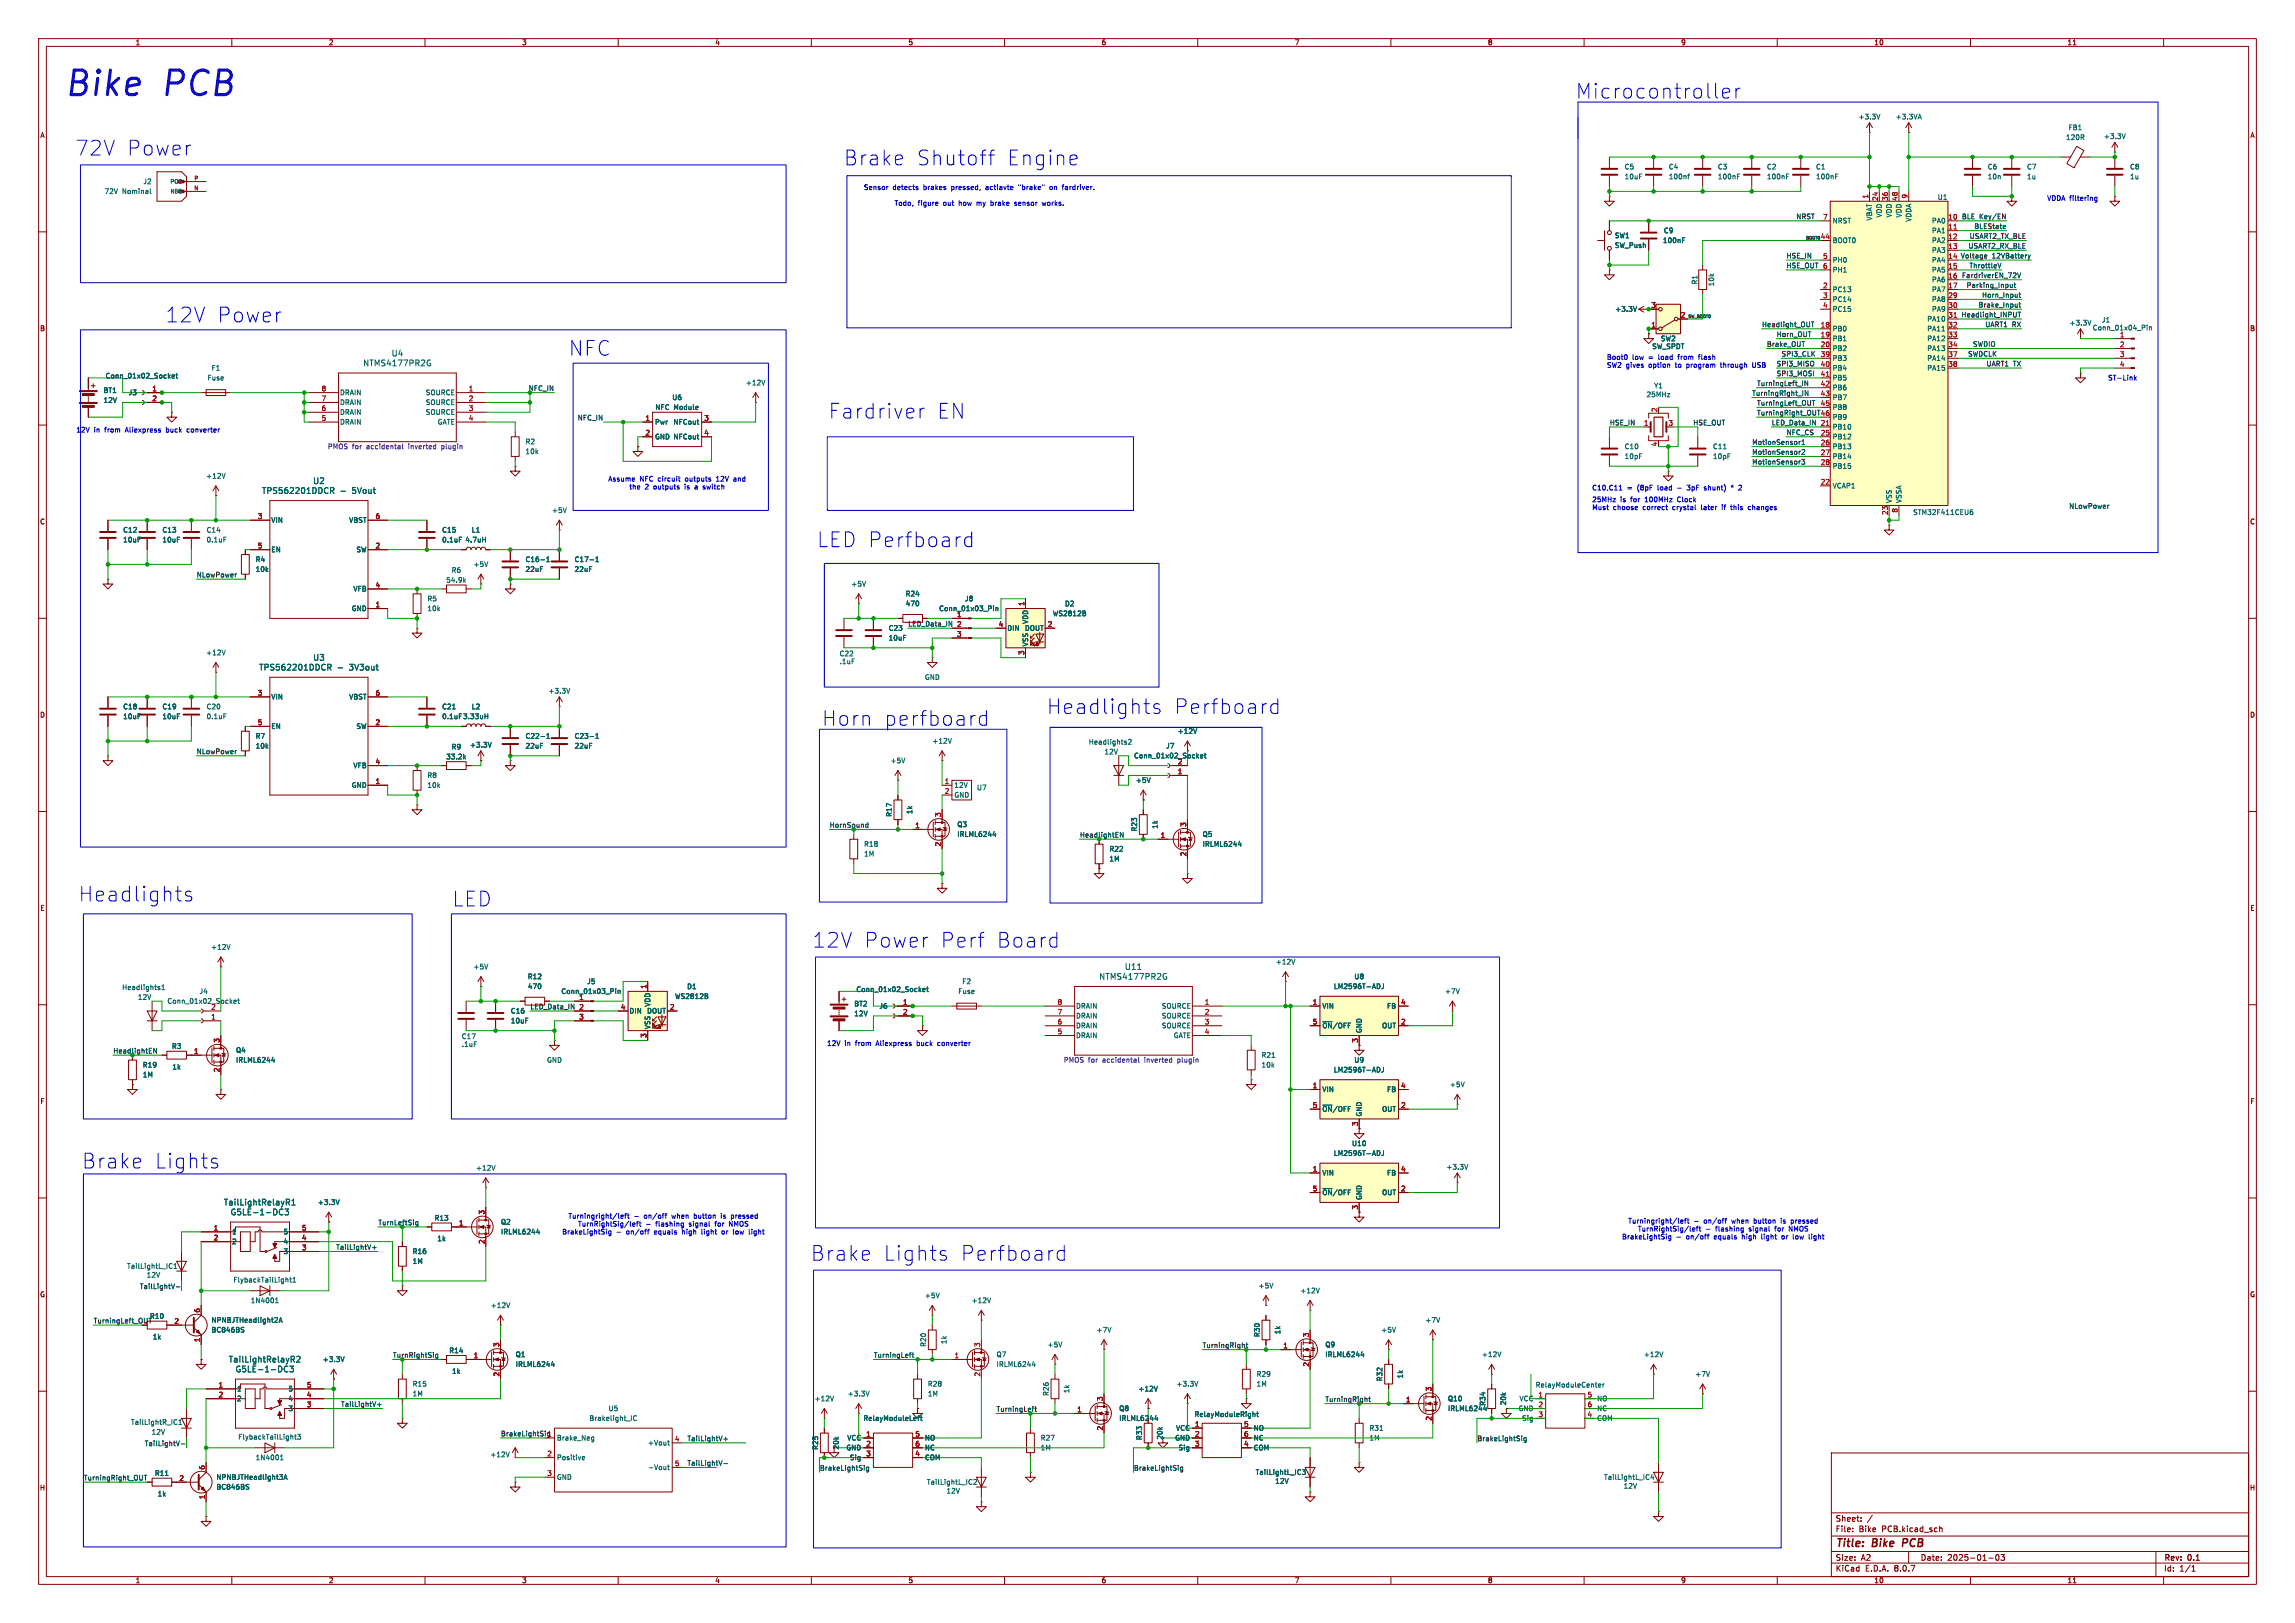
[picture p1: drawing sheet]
<svg xmlns="http://www.w3.org/2000/svg" width="594mm" height="420mm" viewBox="0 0 594 420" stroke-linecap="round" stroke-linejoin="round" font-family="sans-serif">
<defs><g id="words">
<g font-size="8.8" fill="#0000c2">
<text x="16.4" y="26">Bike</text>
<text x="42.3" y="26">PCB</text>
</g>
<g font-size="5.3" fill="#0000c2">
<text x="407.9" y="25.8">Microcontroller</text>
<text x="19.5" y="40.5">72V Power</text>
<text x="218.5" y="43">Brake</text>
<text x="237.1" y="43">Shutoff</text>
<text x="260.2" y="43">Engine</text>
<text x="42.9" y="83.7">12V Power</text>
<text x="147.3" y="92.3">NFC</text>
<text x="214.5" y="108.6">Fardriver</text>
<text x="242.3" y="108.6">EN</text>
<text x="211.6" y="141.8">LED Perfboard</text>
<text x="271" y="185">Headlights</text>
<text x="303.7" y="185">Perfboard</text>
<text x="212.8" y="188.1">Horn</text>
<text x="228.7" y="188.1">perfboard</text>
<text x="20.4" y="233.5">Headlights</text>
<text x="117.2" y="234.8">LED</text>
<text x="210.4" y="245.5">12V Power</text>
<text x="242.9" y="245.5">Perf</text>
<text x="257.2" y="245.5">Board</text>
<text x="21.3" y="302.6">Brake</text>
<text x="39.9" y="302.6">Lights</text>
<text x="209.9" y="326.5">Brake</text>
<text x="228.5" y="326.5">Lights</text>
<text x="248.2" y="326.5">Perfboard</text>
</g>
<g font-size="2.8" fill="#840000">
<text x="475" y="400.9">Title:</text>
<text x="484.7" y="400.9">Bike</text>
<text x="493.3" y="400.9">PCB</text>
</g>
<g font-size="2.1" fill="#006464">
<text x="93.9" y="95">NTMS4177PR2G</text>
<text x="101.3" y="92.4">U4</text>
<text x="80.9" y="125.5">U2</text>
<text x="67.7" y="128">TPS562201DDCR</text>
<text x="91.2" y="128">5Vout</text>
<text x="67" y="173.7">TPS562201DDCR</text>
<text x="80.9" y="171.2">U3</text>
<text x="90.4" y="173.7">3V3out</text>
<text x="291" y="251.2">U11</text>
<text x="284.4" y="253.7">NTMS4177PR2G</text>
<text x="57.8" y="312.1">TailLightRelayR1</text>
<text x="59.6" y="314.7">G5LE-1-DC3</text>
<text x="59.1" y="352.8">TailLightRelayR2</text>
<text x="60.8" y="355.3">G5LE-1-DC3</text>
</g>
<g font-size="2.1" fill="#840000">
<text x="475" y="394">Sheet:</text>
<text x="475" y="396.7">File:</text>
<text x="481.1" y="396.7">Bike</text>
<text x="487.1" y="396.7">PCB.kicad_sch</text>
<text x="475" y="406.9">KiCad</text>
<text x="475" y="404.1">Size:</text>
<text x="481.7" y="404.1">A2</text>
<text x="482.7" y="406.9">E.D.A.</text>
<text x="490.3" y="406.9">8.0.7</text>
<text x="497" y="404.1">Date:</text>
<text x="504" y="404.1">2025-01-03</text>
<text x="560" y="404.3">Rev:</text>
<text x="560" y="406.9">Id:</text>
<text x="564.1" y="406.9">1/1</text>
<text x="566.4" y="404.3">0.1</text>
</g>
<g font-size="1.8" fill="#840000">
<text x="35" y="11.9">1</text>
<text x="85" y="11.9">2</text>
<text x="135" y="11.9">3</text>
<text x="185" y="11.9">4</text>
<text x="235" y="11.9">5</text>
<text x="285" y="11.9">6</text>
<text x="335" y="11.9">7</text>
<text x="385" y="11.9">8</text>
<text x="435" y="11.9">9</text>
<text x="485" y="11.9">10</text>
<text x="535" y="11.9">11</text>
<text x="10.3" y="35.9">A</text>
<text x="582.3" y="35.9">A</text>
<text x="10.3" y="85.9">B</text>
<text x="582.3" y="85.9">B</text>
<text x="10.3" y="135.9">C</text>
<text x="582.3" y="135.9">C</text>
<text x="10.3" y="185.9">D</text>
<text x="582.3" y="185.9">D</text>
<text x="10.3" y="235.9">E</text>
<text x="582.3" y="235.9">E</text>
<text x="10.3" y="285.9">F</text>
<text x="582.3" y="285.9">F</text>
<text x="10.3" y="335.9">G</text>
<text x="582.3" y="335.9">G</text>
<text x="24.1" y="342.6">TurningLeft_OUT</text>
<text x="289.6" y="367.9">IRLML6244</text>
<text x="217.3" y="375.2" transform="rotate(-90 217.3 375.2)">20k</text>
<text x="301.1" y="372.7" transform="rotate(-90 301.1 372.7)">20k</text>
<text x="10.2" y="385.9">H</text>
<text x="582.2" y="385.9">H</text>
<text x="35" y="409.9">1</text>
<text x="85" y="409.9">2</text>
<text x="135" y="409.9">3</text>
<text x="185" y="409.9">4</text>
<text x="235" y="409.9">5</text>
<text x="285" y="409.9">6</text>
<text x="335" y="409.9">7</text>
<text x="385" y="409.9">8</text>
<text x="435" y="409.9">9</text>
<text x="485" y="409.9">10</text>
<text x="535" y="409.9">11</text>
</g>
<g font-size="1.8" fill="#006464">
<text x="480.9" y="31.1">+3.3V</text>
<text x="490.5" y="31.1">+3.3VA</text>
<text x="535.3" y="33.9">FB1</text>
<text x="534.6" y="36.4">120R</text>
<text x="544.4" y="36.2">+3.3V</text>
<text x="37" y="47.9">J2</text>
<text x="420.4" y="44">C5</text>
<text x="420.4" y="46.6">10uF</text>
<text x="431.8" y="44">C4</text>
<text x="431.8" y="46.6">100nf</text>
<text x="444.5" y="44">C3</text>
<text x="444.5" y="46.6">100nF</text>
<text x="457.2" y="44">C2</text>
<text x="457.2" y="46.6">100nF</text>
<text x="469.9" y="44">C1</text>
<text x="469.9" y="46.6">100nF</text>
<text x="514.4" y="44">C6</text>
<text x="514.4" y="46.6">10n</text>
<text x="524.5" y="44">C7</text>
<text x="524.5" y="46.6">1u</text>
<text x="551.2" y="44">C8</text>
<text x="551.2" y="46.6">1u</text>
<text x="26.9" y="50.4">72V</text>
<text x="31.6" y="50.4">Nominal</text>
<text x="501.4" y="51.9">U1</text>
<text x="474.2" y="58">NRST</text>
<text x="484.7" y="57.2" transform="rotate(-90 484.7 57.2)">VBAT</text>
<text x="487.3" y="56.4" transform="rotate(-90 487.3 56.4)">VDD</text>
<text x="489.8" y="56.4" transform="rotate(-90 489.8 56.4)">VDD</text>
<text x="492.4" y="56.4" transform="rotate(-90 492.4 56.4)">VDD</text>
<text x="494.9" y="57.5" transform="rotate(-90 494.9 57.5)">VDDA</text>
<text x="499.9" y="58">PA0</text>
<text x="417.8" y="61.8">SW1</text>
<text x="417.8" y="64.4">SW_Push</text>
<text x="430.3" y="63.1">100nF</text>
<text x="430.5" y="60.6">C9</text>
<text x="474.2" y="63.1">BOOT0</text>
<text x="499.9" y="60.6">PA1</text>
<text x="499.9" y="63.1">PA2</text>
<text x="499.9" y="65.6">PA3</text>
<text x="474.2" y="68.2">PH0</text>
<text x="474.2" y="70.7">PH1</text>
<text x="499.9" y="68.2">PA4</text>
<text x="499.9" y="70.7">PA5</text>
<text x="439.5" y="73.7" transform="rotate(-90 439.5 73.7)">R1</text>
<text x="443.8" y="74.2" transform="rotate(-90 443.8 74.2)">10k</text>
<text x="474.2" y="75.8">PC13</text>
<text x="499.9" y="73.3">PA6</text>
<text x="499.9" y="75.8">PA7</text>
<text x="417.9" y="80.9">+3.3V</text>
<text x="474.2" y="78.3">PC14</text>
<text x="474.2" y="80.9">PC15</text>
<text x="498.7" y="83.4">PA10</text>
<text x="499.9" y="78.3">PA8</text>
<text x="499.9" y="80.9">PA9</text>
<text x="543.9" y="83.7">J1</text>
<text x="429.8" y="88.5">SW2</text>
<text x="474.2" y="86">PB0</text>
<text x="474.2" y="88.5">PB1</text>
<text x="498.7" y="86">PA11</text>
<text x="498.7" y="88.5">PA12</text>
<text x="535.5" y="84.4">+3.3V</text>
<text x="541.5" y="85.7">Conn_01x04_Pin</text>
<text x="427.5" y="90.5">SW_SPDT</text>
<text x="474.2" y="91">PB2</text>
<text x="474.2" y="93.6">PB3</text>
<text x="498.7" y="91">PA13</text>
<text x="498.7" y="93.6">PA14</text>
<text x="26.7" y="101.9">BT1</text>
<text x="27.2" y="98.1">Conn_01x02_Socket</text>
<text x="53.6" y="98.7">Fuse</text>
<text x="54.6" y="96.1">F1</text>
<text x="192.9" y="99.9">+12V</text>
<text x="428" y="100.7">Y1</text>
<text x="474.2" y="96.1">PB4</text>
<text x="474.2" y="98.7">PB5</text>
<text x="474.2" y="101.2">PB6</text>
<text x="498.7" y="96.1">PA15</text>
<text x="26.7" y="104.4">12V</text>
<text x="33.2" y="102.5">J3</text>
<text x="87.9" y="107.5">DRAIN</text>
<text x="87.9" y="105">DRAIN</text>
<text x="87.9" y="102.5">DRAIN</text>
<text x="110.1" y="102.5">SOURCE</text>
<text x="110.1" y="105">SOURCE</text>
<text x="110.1" y="107.5">SOURCE</text>
<text x="169.5" y="106.3">NFC Module</text>
<text x="173.9" y="103.7">U6</text>
<text x="426" y="103">25MHz</text>
<text x="474.2" y="103.7">PB7</text>
<text x="474.2" y="106.3">PB8</text>
<text x="87.9" y="110.1">DRAIN</text>
<text x="113.2" y="110.1">GATE</text>
<text x="169.4" y="110.1">Pwr</text>
<text x="169.4" y="113.9">GND NFCout</text>
<text x="174.2" y="110.1">NFCout</text>
<text x="474.2" y="111.4">PB10</text>
<text x="474.2" y="113.9">PB12</text>
<text x="474.2" y="108.8">PB9</text>
<text x="135.9" y="115.2">R2</text>
<text x="135.9" y="117.7">10k</text>
<text x="420.4" y="116.4">C10</text>
<text x="420.4" y="119">10pF</text>
<text x="443.2" y="116.4">C11</text>
<text x="443.2" y="119">10pF</text>
<text x="474.2" y="116.4">PB13</text>
<text x="474.2" y="119">PB14</text>
<text x="53.2" y="124.1">+12V</text>
<text x="474.2" y="121.5">PB15</text>
<text x="474.2" y="126.6">VCAP1</text>
<text x="489.8" y="130.3" transform="rotate(-90 489.8 130.3)">VSS</text>
<text x="492.4" y="130.3" transform="rotate(-90 492.4 130.3)">VSSA</text>
<text x="70.1" y="135.5">VIN</text>
<text x="90.3" y="135.5">VBST</text>
<text x="142.7" y="132.9">+5V</text>
<text x="495.1" y="133.5">STM32F411CEU6</text>
<text x="31.8" y="138">C12</text>
<text x="31.8" y="140.6">10uF</text>
<text x="41.9" y="138">C13</text>
<text x="41.9" y="140.6">10uF</text>
<text x="53.3" y="138">C14</text>
<text x="53.3" y="140.6">0.1uF</text>
<text x="70.1" y="143.1">EN</text>
<text x="92.1" y="143.1">SW</text>
<text x="114.3" y="138">C15</text>
<text x="114.3" y="140.6">0.1uF</text>
<text x="120.3" y="140.6">4.7uH</text>
<text x="122" y="138">L1</text>
<text x="66" y="145.6">R4</text>
<text x="66" y="148.2">10k</text>
<text x="116.8" y="148.4">R6</text>
<text x="122.4" y="146.9">+5V</text>
<text x="135.9" y="145.6">C16-1</text>
<text x="135.9" y="148.2">22uF</text>
<text x="148.6" y="145.6">C17-1</text>
<text x="148.6" y="148.2">22uF</text>
<text x="91.3" y="153.3">VFB</text>
<text x="110.5" y="155.8">R5</text>
<text x="115.4" y="151">54.9k</text>
<text x="220.2" y="152">+5V</text>
<text x="234.3" y="154.5">R24</text>
<text x="249.6" y="155.8">J8</text>
<text x="90.9" y="158.3">GND</text>
<text x="110.5" y="158.3">10k</text>
<text x="234.3" y="157.1">470</text>
<text x="243" y="158.3">Conn_01x03_Pin</text>
<text x="266.3" y="161.6" transform="rotate(-90 266.3 161.6)">VDD</text>
<text x="272.4" y="159.6">WS2812B</text>
<text x="275.5" y="157.1">D2</text>
<text x="229.9" y="163.4">C23</text>
<text x="229.9" y="166">10uF</text>
<text x="260.6" y="163.4">DIN</text>
<text x="265.2" y="163.4">DOUT</text>
<text x="266.3" y="167.4" transform="rotate(-90 266.3 167.4)">VSS</text>
<text x="53.2" y="169.8">+12V</text>
<text x="217.2" y="172.1">.1uF</text>
<text x="217.2" y="170">C22</text>
<text x="141.8" y="179.7">+3.3V</text>
<text x="239.3" y="176.1">GND</text>
<text x="31.8" y="183.7">C18</text>
<text x="41.9" y="183.7">C19</text>
<text x="53.3" y="183.7">C20</text>
<text x="70.1" y="181.2">VIN</text>
<text x="90.3" y="181.2">VBST</text>
<text x="114.3" y="183.7">C21</text>
<text x="122" y="183.7">L2</text>
<text x="31.8" y="186.3">10uF</text>
<text x="41.9" y="186.3">10uF</text>
<text x="53.3" y="186.3">0.1uF</text>
<text x="66" y="191.4">R7</text>
<text x="70.1" y="188.8">EN</text>
<text x="92.1" y="188.8">SW</text>
<text x="114.3" y="186.3">0.1uF 3.33uH</text>
<text x="135.9" y="191.4">C22-1</text>
<text x="148.6" y="191.4">C23-1</text>
<text x="304.7" y="190.1">+12V</text>
<text x="66" y="193.9">10k</text>
<text x="115.4" y="196.7">33.2k</text>
<text x="116.8" y="194.2">R9</text>
<text x="121.5" y="193.6">+3.3V</text>
<text x="135.9" y="193.9">22uF</text>
<text x="148.6" y="193.9">22uF</text>
<text x="230.4" y="197.7">+5V</text>
<text x="241.2" y="192.6">+12V</text>
<text x="281.7" y="192.9">Headlights2</text>
<text x="285.8" y="195.4">12V</text>
<text x="293.4" y="196.4">Conn_01x02_Socket</text>
<text x="301.7" y="193.9">J7</text>
<text x="91.3" y="199">VFB</text>
<text x="110.5" y="201.5">R8</text>
<text x="293.9" y="202.8">+5V</text>
<text x="90.9" y="204.1">GND</text>
<text x="110.5" y="204.1">10k</text>
<text x="246.9" y="204.1">12V</text>
<text x="246.9" y="206.6">GND</text>
<text x="252.7" y="204.7">U7</text>
<text x="231" y="211.5" transform="rotate(-90 231 211.5)">R17</text>
<text x="236.3" y="210.8" transform="rotate(-90 236.3 210.8)">1k</text>
<text x="247.7" y="214.2">Q3</text>
<text x="294.5" y="215.3" transform="rotate(-90 294.5 215.3)">R23</text>
<text x="299.8" y="214.6" transform="rotate(-90 299.8 214.6)">1k</text>
<text x="223.5" y="221.8">1M</text>
<text x="223.5" y="219.3">R18</text>
<text x="247.7" y="216.8">IRLML6244</text>
<text x="287" y="220.6">R22</text>
<text x="311.2" y="216.8">Q5</text>
<text x="311.2" y="219.3">IRLML6244</text>
<text x="287" y="223.1">1M</text>
<text x="54.5" y="246">+12V</text>
<text x="122.4" y="251.1">+5V</text>
<text x="330.1" y="249.8">+12V</text>
<text x="31.5" y="256.4">Headlights1</text>
<text x="51.5" y="257.4">J4</text>
<text x="136.5" y="253.6">R12</text>
<text x="136.5" y="256.1">470</text>
<text x="145.2" y="257.4">Conn_01x03_Pin</text>
<text x="151.8" y="254.9">J5</text>
<text x="177.7" y="256.2">D1</text>
<text x="221.5" y="256.9">Conn_01x02_Socket</text>
<text x="247.9" y="257.4">Fuse</text>
<text x="248.9" y="254.9">F2</text>
<text x="345.1" y="256.1">LM2596T-ADJ</text>
<text x="350.4" y="253.6">U8</text>
<text x="373.9" y="257.4">+7V</text>
<text x="35.6" y="258.9">12V</text>
<text x="43.2" y="259.9">Conn_01x02_Socket</text>
<text x="54.5" y="261.4">2</text>
<text x="132.1" y="262.5">C16</text>
<text x="162.8" y="262.5">DIN</text>
<text x="167.4" y="262.5">DOUT</text>
<text x="168.5" y="260.6" transform="rotate(-90 168.5 260.6)">VDD</text>
<text x="174.6" y="258.7">WS2812B</text>
<text x="221" y="260.6">BT2</text>
<text x="221" y="263.2">12V</text>
<text x="227.5" y="261.2">J6</text>
<text x="278.4" y="263.8">DRAIN</text>
<text x="278.4" y="261.2">DRAIN</text>
<text x="300.6" y="261.2">SOURCE</text>
<text x="300.6" y="263.8">SOURCE</text>
<text x="342.1" y="261.2">VIN</text>
<text x="358.9" y="261.2">FB</text>
<text x="119.4" y="269.1">C17</text>
<text x="132.1" y="265">10uF</text>
<text x="168.5" y="266.4" transform="rotate(-90 168.5 266.4)">VSS</text>
<text x="278.4" y="268.8">DRAIN</text>
<text x="278.4" y="266.3">DRAIN</text>
<text x="300.6" y="266.3">SOURCE</text>
<text x="303.7" y="268.8">GATE</text>
<text x="342.1" y="266.3">~{ON}/OFF</text>
<text x="352.7" y="267.5" transform="rotate(-90 352.7 267.5)">GND</text>
<text x="357.6" y="266.3">OUT</text>
<text x="44.4" y="271.6">R3</text>
<text x="61" y="272.6">Q4</text>
<text x="61" y="275.2">IRLML6244</text>
<text x="119.4" y="271.1">.1uF</text>
<text x="141.5" y="275.2">GND</text>
<text x="326.4" y="273.9">R21</text>
<text x="350.4" y="275.2">U9</text>
<text x="36.8" y="279">1M</text>
<text x="36.8" y="276.5">R19</text>
<text x="44.5" y="277">1k</text>
<text x="326.4" y="276.5">10k</text>
<text x="345.1" y="277.7">LM2596T-ADJ</text>
<text x="375.2" y="281.5">+5V</text>
<text x="342.1" y="282.8">VIN</text>
<text x="342.1" y="287.9">~{ON}/OFF</text>
<text x="357.6" y="287.9">OUT</text>
<text x="358.9" y="282.8">FB</text>
<text x="352.7" y="289.1" transform="rotate(-90 352.7 289.1)">GND</text>
<text x="345.1" y="299.3">LM2596T-ADJ</text>
<text x="349.8" y="296.8">U10</text>
<text x="123.1" y="303.1">+12V</text>
<text x="342.1" y="304.4">VIN</text>
<text x="358.9" y="304.4">FB</text>
<text x="374.2" y="302.9">+3.3V</text>
<text x="342.1" y="309.5">~{ON}/OFF</text>
<text x="352.7" y="310.6" transform="rotate(-90 352.7 310.6)">GND</text>
<text x="357.6" y="309.5">OUT</text>
<text x="82.1" y="312">+3.3V</text>
<text x="112.4" y="316.1">R13</text>
<text x="129.5" y="317.1">Q2</text>
<text x="59.9" y="319.6">1</text>
<text x="59.9" y="322.2">2</text>
<text x="73.3" y="322.2">4</text>
<text x="73.3" y="319.6">5</text>
<text x="113.1" y="321.4">1k</text>
<text x="129.5" y="319.6">IRLML6244</text>
<text x="32.8" y="328.5">TailLightL_IC1</text>
<text x="73.3" y="324.7">3</text>
<text x="106.7" y="327.3">1M</text>
<text x="106.7" y="324.7">R16</text>
<text x="37.9" y="330.8">12V</text>
<text x="60.3" y="332.1">FlybackTailLight1</text>
<text x="325.6" y="333.6">+5V</text>
<text x="336.4" y="334.9">+12V</text>
<text x="38.7" y="341.5">R10</text>
<text x="64.8" y="337.4">1N4001</text>
<text x="126.9" y="338.7">+12V</text>
<text x="239.3" y="336.1">+5V</text>
<text x="251.4" y="337.4">+12V</text>
<text x="39.4" y="346.8">1k</text>
<text x="54.6" y="342.5">NPNBJTHeadlight2A</text>
<text x="54.6" y="345">BC846BS</text>
<text x="245.2" y="347.9" transform="rotate(-90 245.2 347.9)">1k</text>
<text x="283.7" y="345">+7V</text>
<text x="326.2" y="346.1" transform="rotate(-90 326.2 346.1)">R30</text>
<text x="331.6" y="345.4" transform="rotate(-90 331.6 345.4)">1k</text>
<text x="357.4" y="345">+5V</text>
<text x="368.8" y="342.5">+7V</text>
<text x="83.4" y="352.7">+3.3V</text>
<text x="116.2" y="350.4">R14</text>
<text x="133.4" y="351.4">Q1</text>
<text x="133.4" y="353.9">IRLML6244</text>
<text x="239.9" y="348.7" transform="rotate(-90 239.9 348.7)">R20</text>
<text x="257.8" y="351.4">Q7</text>
<text x="257.8" y="353.9">IRLML6244</text>
<text x="271" y="348.8">+5V</text>
<text x="342.9" y="348.8">Q9</text>
<text x="342.9" y="351.4">IRLML6244</text>
<text x="383.4" y="351.4">+12V</text>
<text x="425.3" y="351.4">+12V</text>
<text x="106.7" y="359">R15</text>
<text x="116.9" y="355.7">1k</text>
<text x="240" y="359">R28</text>
<text x="304.4" y="359">+3.3V</text>
<text x="325.1" y="359">1M</text>
<text x="325.1" y="356.5">R29</text>
<text x="358" y="357.5" transform="rotate(-90 358 357.5)">R32</text>
<text x="363.3" y="356.8" transform="rotate(-90 363.3 356.8)">1k</text>
<text x="397.3" y="359.3">RelayModuleCenter</text>
<text x="438.7" y="356.5">+7V</text>
<text x="61.2" y="360.3">1</text>
<text x="61.2" y="362.8">2</text>
<text x="74.5" y="365.4">3</text>
<text x="74.5" y="362.8">4</text>
<text x="74.5" y="360.3">5</text>
<text x="106.7" y="361.5">1M</text>
<text x="157.4" y="365.4">U5</text>
<text x="210.7" y="362.8">+12V</text>
<text x="219.3" y="361.5">+3.3V</text>
<text x="240" y="361.5">1M</text>
<text x="271.6" y="361.4" transform="rotate(-90 271.6 361.4)">R26</text>
<text x="277" y="360.6" transform="rotate(-90 277 360.6)">1k</text>
<text x="289.6" y="365.4">Q8</text>
<text x="294.5" y="360.3">+12V</text>
<text x="374.7" y="362.8">Q10</text>
<text x="374.7" y="365.4">IRLML6244</text>
<text x="384.7" y="363.9" transform="rotate(-90 384.7 363.9)">R34</text>
<text x="390" y="363.8" transform="rotate(-90 390 363.8)">20k</text>
<text x="392.9" y="365.4">GND</text>
<text x="393.2" y="362.8">VCC</text>
<text x="413.3" y="362.8">NO</text>
<text x="413.3" y="365.4">NC</text>
<text x="33.8" y="368.9">TailLightR_IC1</text>
<text x="39.1" y="371.4">12V</text>
<text x="152.4" y="367.9">Brakelight_IC</text>
<text x="223.4" y="367.9">RelayModuleLeft</text>
<text x="304.3" y="370.4">VCC</text>
<text x="309.1" y="366.9">RelayModuleRight</text>
<text x="324.4" y="370.4">NO</text>
<text x="354.3" y="370.4">R31</text>
<text x="393.8" y="367.9">Sig</text>
<text x="413.3" y="367.9">COM</text>
<text x="61.6" y="372.7">FlybackTailLight3</text>
<text x="126.8" y="377.3">+12V</text>
<text x="144" y="373">Brake_Neg</text>
<text x="167.6" y="374.2">+Vout</text>
<text x="211.9" y="375.3" transform="rotate(-90 211.9 375.3)">R25</text>
<text x="218.9" y="375.5">GND</text>
<text x="219.2" y="373">VCC</text>
<text x="239.3" y="373">NO</text>
<text x="239.3" y="375.5">NC</text>
<text x="269.2" y="375.5">1M</text>
<text x="269.2" y="373">R27</text>
<text x="295.8" y="372.8" transform="rotate(-90 295.8 372.8)">R33</text>
<text x="304" y="373">GND</text>
<text x="304.9" y="375.5">Sig</text>
<text x="324.4" y="375.5">COM</text>
<text x="324.4" y="373">NC</text>
<text x="354.3" y="373">1M</text>
<text x="40" y="382.1">R11</text>
<text x="55.9" y="383.1">NPNBJTHeadlight3A</text>
<text x="66.1" y="378.1">1N4001</text>
<text x="144" y="378.1">Positive</text>
<text x="144" y="383.1">GND</text>
<text x="167.6" y="380.6">-Vout</text>
<text x="219.8" y="378.1">Sig</text>
<text x="239.3" y="378.1">COM</text>
<text x="324.9" y="381.9">TailLightL_IC3</text>
<text x="415" y="383.1">TailLightL_IC4</text>
<text x="40.7" y="387.5">1k</text>
<text x="55.9" y="385.7">BC846BS</text>
<text x="239.8" y="384.4">TailLightL_IC2</text>
<text x="244.9" y="386.7">12V</text>
<text x="330" y="384.1">12V</text>
<text x="420.1" y="385.4">12V</text>
</g>
<g font-size="1.8" fill="#0000c2">
<text x="223.5" y="49.4">Sensor</text>
<text x="231.1" y="49.4">detects</text>
<text x="231.4" y="53.5">Todo,</text>
<text x="237.6" y="53.5">figure</text>
<text x="239.1" y="49.4">brakes</text>
<text x="244.3" y="53.5">out</text>
<text x="246.5" y="49.4">pressed,</text>
<text x="248.5" y="53.5">how</text>
<text x="253.3" y="53.5">my</text>
<text x="255.6" y="49.4">actiavte</text>
<text x="257.1" y="53.5">brake</text>
<text x="263.5" y="53.5">sensor</text>
<text x="264.3" y="49.4">&quot;brake&quot;</text>
<text x="270.9" y="53.5">works.</text>
<text x="272.6" y="49.4">on</text>
<text x="276.1" y="49.4">fardriver.</text>
<text x="529.8" y="52.2">VDDA filtering</text>
<text x="415.8" y="93.3">Boot0</text>
<text x="415.8" y="95.4">SW2 gives</text>
<text x="422.5" y="93.3">low</text>
<text x="426.8" y="93.3">=</text>
<text x="426.8" y="95.4">option</text>
<text x="429.5" y="93.3">load</text>
<text x="433.9" y="95.4">to</text>
<text x="434.8" y="93.3">from</text>
<text x="437" y="95.4">program</text>
<text x="440.3" y="93.3">flash</text>
<text x="446" y="95.4">through</text>
<text x="454.5" y="95.4">USB</text>
<text x="545.5" y="98.7">ST-Link</text>
<text x="19.6" y="112.1">12V</text>
<text x="24.3" y="112.1">in</text>
<text x="27.2" y="112.1">from</text>
<text x="32.8" y="112.1">Aliexpress</text>
<text x="43.5" y="112.1">buck</text>
<text x="49.1" y="112.1">converter</text>
<text x="157.3" y="124.8">Assume</text>
<text x="165.6" y="124.8">NFC circuit</text>
<text x="177.6" y="124.8">outputs</text>
<text x="185.9" y="124.8">12V</text>
<text x="190.6" y="124.8">and</text>
<text x="162.8" y="126.9">the</text>
<text x="166.9" y="126.9">2</text>
<text x="169.3" y="126.9">outputs</text>
<text x="177.5" y="126.9">is</text>
<text x="180.3" y="126.9">a</text>
<text x="182.6" y="126.9">switch</text>
<text x="412" y="127.1">C10,C11</text>
<text x="412" y="130.1">25MHz</text>
<text x="419.4" y="130.1">is</text>
<text x="421.1" y="127.1">=</text>
<text x="422.2" y="130.1">for</text>
<text x="423.9" y="127.1">(8pF</text>
<text x="426" y="130.1">100MHz</text>
<text x="429.3" y="127.1">load</text>
<text x="434.6" y="127.1">-</text>
<text x="434.6" y="130.1">Clock</text>
<text x="437.4" y="127.1">3pF</text>
<text x="442" y="127.1">shunt)</text>
<text x="449.2" y="127.1">*</text>
<text x="412" y="132.2">Must</text>
<text x="417.5" y="132.2">choose</text>
<text x="425.3" y="132.2">correct</text>
<text x="433.2" y="132.2">crystal</text>
<text x="440.8" y="132.2">later</text>
<text x="446.4" y="132.2">if</text>
<text x="448.9" y="132.2">this</text>
<text x="453.6" y="132.2">changes</text>
<text x="213.9" y="270.9">12V</text>
<text x="218.6" y="270.9">in</text>
<text x="221.5" y="270.9">from</text>
<text x="227.1" y="270.9">Aliexpress</text>
<text x="237.8" y="270.9">buck</text>
<text x="243.4" y="270.9">converter</text>
<text x="147" y="315.6">Turningright/left</text>
<text x="149.5" y="317.6">TurnRightSig/left</text>
<text x="166.8" y="315.6">on/off</text>
<text x="169.9" y="317.6">flashing</text>
<text x="174.2" y="315.6">when</text>
<text x="178.7" y="317.6">signal</text>
<text x="180.1" y="315.6">button</text>
<text x="185.6" y="317.6">for</text>
<text x="187.3" y="315.6">is</text>
<text x="189.4" y="317.6">NMOS</text>
<text x="190.1" y="315.6">pressed</text>
<text x="421.3" y="316.8">Turningright/left</text>
<text x="441.1" y="316.8">on/off</text>
<text x="448.5" y="316.8">when</text>
<text x="454.4" y="316.8">button</text>
<text x="461.6" y="316.8">is</text>
<text x="464.4" y="316.8">pressed</text>
<text x="145.4" y="319.7">BrakeLightSig</text>
<text x="162.2" y="319.7">on/off</text>
<text x="169.6" y="319.7">equals</text>
<text x="177" y="319.7">high</text>
<text x="182.3" y="319.7">light</text>
<text x="187.7" y="319.7">or</text>
<text x="190.8" y="319.7">low</text>
<text x="195.2" y="319.7">light</text>
<text x="419.7" y="320.9">BrakeLightSig</text>
<text x="423.8" y="318.9">TurnRightSig/left</text>
<text x="436.6" y="320.9">on/off</text>
<text x="444" y="320.9">equals</text>
<text x="444.2" y="318.9">flashing</text>
<text x="451.4" y="320.9">high</text>
<text x="453" y="318.9">signal</text>
<text x="456.6" y="320.9">light</text>
<text x="459.9" y="318.9">for</text>
<text x="462" y="320.9">or</text>
<text x="463.7" y="318.9">NMOS</text>
<text x="465.2" y="320.9">low</text>
<text x="469.5" y="320.9">light</text>
</g>
<g font-size="1.8" fill="#a90000">
<text x="483.6" y="51.5" transform="rotate(-90 483.6 51.5)">1</text>
<text x="486.2" y="52.1" transform="rotate(-90 486.2 52.1)">24</text>
<text x="488.7" y="52.1" transform="rotate(-90 488.7 52.1)">36</text>
<text x="491.2" y="52.1" transform="rotate(-90 491.2 52.1)">48</text>
<text x="493.8" y="51.5" transform="rotate(-90 493.8 51.5)">9</text>
<text x="471.7" y="56.9">7</text>
<text x="504.1" y="56.9">10</text>
<text x="504.1" y="59.4">11</text>
<text x="504.1" y="62">12</text>
<text x="504.1" y="64.5">13</text>
<text x="471.7" y="67.1">5</text>
<text x="504.1" y="67.1">14</text>
<text x="504.1" y="69.6">15</text>
<text x="471.7" y="74.7">2</text>
<text x="471.7" y="77.2">3</text>
<text x="504.1" y="72.1">16</text>
<text x="504.1" y="74.7">17</text>
<text x="504.1" y="77.2">29</text>
<text x="427.3" y="79.8">3</text>
<text x="434.9" y="82.3">2</text>
<text x="471.7" y="79.8">4</text>
<text x="504.1" y="79.8">30</text>
<text x="504.1" y="82.3">31</text>
<text x="427.3" y="84.8">1</text>
<text x="471.1" y="84.8">18</text>
<text x="471.1" y="87.4">19</text>
<text x="471.1" y="89.9">20</text>
<text x="504.1" y="84.8">32</text>
<text x="504.1" y="87.4">33</text>
<text x="504.1" y="89.9">34</text>
<text x="548.6" y="87.4">1</text>
<text x="548.6" y="89.9">2</text>
<text x="471.1" y="92.5">39</text>
<text x="471.1" y="95">40</text>
<text x="504.1" y="92.5">37</text>
<text x="504.1" y="95">38</text>
<text x="548.6" y="92.5">3</text>
<text x="548.6" y="95">4</text>
<text x="39.3" y="101.3">1</text>
<text x="83.1" y="101.3">8</text>
<text x="121.2" y="101.3">1</text>
<text x="471.1" y="97.5">41</text>
<text x="471.1" y="100.1">42</text>
<text x="39.3" y="103.9">2</text>
<text x="83.1" y="106.4">6</text>
<text x="83.1" y="103.9">7</text>
<text x="121.2" y="103.9">2</text>
<text x="121.2" y="106.4">3</text>
<text x="429" y="106.8" transform="rotate(-90 429 106.8)">2</text>
<text x="471.1" y="102.6">43</text>
<text x="471.1" y="105.2">45</text>
<text x="83.1" y="109">5</text>
<text x="121.2" y="109">4</text>
<text x="166.9" y="109">1</text>
<text x="166.9" y="112.8">2</text>
<text x="182.2" y="109">3</text>
<text x="182.2" y="112.8">4</text>
<text x="425.4" y="110.2">1</text>
<text x="431.7" y="110.2">3</text>
<text x="471.1" y="110.2">21</text>
<text x="471.1" y="112.8">25</text>
<text x="429" y="115.6" transform="rotate(-90 429 115.6)">4</text>
<text x="471.1" y="115.3">26</text>
<text x="471.1" y="117.9">27</text>
<text x="471.1" y="125.5">22</text>
<text x="471.1" y="120.4">28</text>
<text x="66.6" y="134.4">3</text>
<text x="97.1" y="134.4">6</text>
<text x="488.7" y="133.4" transform="rotate(-90 488.7 133.4)">23</text>
<text x="491.2" y="132.8" transform="rotate(-90 491.2 132.8)">8</text>
<text x="66.6" y="142">5</text>
<text x="97.1" y="142">2</text>
<text x="97.1" y="152.1">4</text>
<text x="97.1" y="157.2">1</text>
<text x="247.6" y="159.8">1</text>
<text x="265.2" y="156.9" transform="rotate(-90 265.2 156.9)">1</text>
<text x="247.6" y="162.3">2</text>
<text x="247.6" y="164.8">3</text>
<text x="258.4" y="162.3">4</text>
<text x="271.1" y="162.3">2</text>
<text x="265.2" y="169.6" transform="rotate(-90 265.2 169.6)">3</text>
<text x="66.6" y="180.1">3</text>
<text x="97.1" y="180.1">6</text>
<text x="66.6" y="187.7">5</text>
<text x="97.1" y="187.7">2</text>
<text x="97.1" y="197.9">4</text>
<text x="304.7" y="197.9">2</text>
<text x="97.1" y="202.9">1</text>
<text x="244.4" y="202.9">1</text>
<text x="304.7" y="200.4">1</text>
<text x="244.4" y="205.5">2</text>
<text x="236.8" y="214.4">1</text>
<text x="243.6" y="211.5" transform="rotate(-90 243.6 211.5)">3</text>
<text x="307.1" y="214.1" transform="rotate(-90 307.1 214.1)">3</text>
<text x="243.6" y="219.1" transform="rotate(-90 243.6 219.1)">2</text>
<text x="300.3" y="216.9">1</text>
<text x="307.1" y="221.7" transform="rotate(-90 307.1 221.7)">2</text>
<text x="167.4" y="256" transform="rotate(-90 167.4 256)">1</text>
<text x="54.5" y="263.9">1</text>
<text x="149.8" y="258.8">1</text>
<text x="149.8" y="261.4">2</text>
<text x="149.8" y="263.9">3</text>
<text x="160.6" y="261.4">4</text>
<text x="173.3" y="261.4">2</text>
<text x="233.6" y="260.1">1</text>
<text x="233.6" y="262.6">2</text>
<text x="273.6" y="262.6">7</text>
<text x="273.6" y="260.1">8</text>
<text x="311.7" y="260.1">1</text>
<text x="311.7" y="262.6">2</text>
<text x="339.7" y="260.1">1</text>
<text x="362.5" y="260.1">4</text>
<text x="56.9" y="269.9" transform="rotate(-90 56.9 269.9)">3</text>
<text x="167.4" y="268.7" transform="rotate(-90 167.4 268.7)">3</text>
<text x="273.6" y="267.7">5</text>
<text x="273.6" y="265.2">6</text>
<text x="311.7" y="265.2">3</text>
<text x="311.7" y="267.7">4</text>
<text x="339.7" y="265.2">5</text>
<text x="351.5" y="269.9" transform="rotate(-90 351.5 269.9)">3</text>
<text x="362.5" y="265.2">2</text>
<text x="50.1" y="272.8">1</text>
<text x="56.9" y="277.6" transform="rotate(-90 56.9 277.6)">2</text>
<text x="339.7" y="281.7">1</text>
<text x="362.5" y="281.7">4</text>
<text x="339.7" y="286.8">5</text>
<text x="362.5" y="286.8">2</text>
<text x="351.5" y="291.5" transform="rotate(-90 351.5 291.5)">3</text>
<text x="339.7" y="303.3">1</text>
<text x="362.5" y="303.3">4</text>
<text x="339.7" y="308.4">5</text>
<text x="362.5" y="308.4">2</text>
<text x="118.7" y="317.2">1</text>
<text x="125.5" y="314.4" transform="rotate(-90 125.5 314.4)">3</text>
<text x="351.5" y="313.1" transform="rotate(-90 351.5 313.1)">3</text>
<text x="55.2" y="318.5">1</text>
<text x="55.2" y="321.1">2</text>
<text x="78" y="323.6">3</text>
<text x="78" y="321.1">4</text>
<text x="78" y="318.5">5</text>
<text x="125.5" y="322" transform="rotate(-90 125.5 322)">2</text>
<text x="51.8" y="339.8" transform="rotate(-90 51.8 339.8)">6</text>
<text x="45" y="342.6">2</text>
<text x="51.8" y="347.4" transform="rotate(-90 51.8 347.4)">1</text>
<text x="338.8" y="346.1" transform="rotate(-90 338.8 346.1)">3</text>
<text x="122.5" y="351.5">1</text>
<text x="129.3" y="348.7" transform="rotate(-90 129.3 348.7)">3</text>
<text x="246.9" y="351.5">1</text>
<text x="253.7" y="348.7" transform="rotate(-90 253.7 348.7)">3</text>
<text x="332" y="349">1</text>
<text x="338.8" y="353.8" transform="rotate(-90 338.8 353.8)">2</text>
<text x="56.4" y="359.2">1</text>
<text x="79.3" y="359.2">5</text>
<text x="129.3" y="356.3" transform="rotate(-90 129.3 356.3)">2</text>
<text x="253.7" y="356.3" transform="rotate(-90 253.7 356.3)">2</text>
<text x="56.4" y="361.7">2</text>
<text x="79.3" y="364.2">3</text>
<text x="79.3" y="361.7">4</text>
<text x="278.7" y="365.5">1</text>
<text x="285.5" y="362.7" transform="rotate(-90 285.5 362.7)">3</text>
<text x="363.8" y="363">1</text>
<text x="370.6" y="360.1" transform="rotate(-90 370.6 360.1)">3</text>
<text x="398.1" y="361.7">1</text>
<text x="398.1" y="364.2">2</text>
<text x="410.8" y="361.7">5</text>
<text x="410.8" y="364.2">6</text>
<text x="224.1" y="371.9">1</text>
<text x="236.8" y="371.9">5</text>
<text x="285.5" y="370.3" transform="rotate(-90 285.5 370.3)">2</text>
<text x="309.2" y="369.3">1</text>
<text x="309.2" y="371.9">2</text>
<text x="321.9" y="369.3">5</text>
<text x="321.9" y="371.9">6</text>
<text x="370.6" y="367.7" transform="rotate(-90 370.6 367.7)">2</text>
<text x="398.1" y="366.8">3</text>
<text x="410.8" y="366.8">4</text>
<text x="141.5" y="376.9">2</text>
<text x="174.6" y="373.1">4</text>
<text x="224.1" y="374.4">2</text>
<text x="224.1" y="376.9">3</text>
<text x="236.8" y="376.9">4</text>
<text x="236.8" y="374.4">6</text>
<text x="309.2" y="374.4">3</text>
<text x="321.9" y="374.4">4</text>
<text x="46.3" y="383.3">2</text>
<text x="53.1" y="380.4" transform="rotate(-90 53.1 380.4)">6</text>
<text x="141.5" y="382">3</text>
<text x="174.6" y="379.5">5</text>
<text x="53.1" y="388.1" transform="rotate(-90 53.1 388.1)">1</text>
</g>
<g font-size="1.8" fill="#0f0f0f">
<text x="464.8" y="56.8">NRST</text>
<text x="507.7" y="56.8">BLE</text>
<text x="510.9" y="59.3">BLEState</text>
<text x="512.3" y="56.8">Key/EN</text>
<text x="471.1" y="62">44</text>
<text x="509.4" y="64.4">USART2_RX_BLE</text>
<text x="509.7" y="61.9">USART2_TX_BLE</text>
<text x="462.3" y="69.5">HSE_OUT 6</text>
<text x="462.3" y="67">HSE_IN</text>
<text x="507.4" y="67">Voltage</text>
<text x="509.6" y="69.5">ThrottleV</text>
<text x="515.6" y="67">12VBattery</text>
<text x="507.7" y="72">FardriverEN_72V</text>
<text x="508.9" y="74.6">Parking_Input</text>
<text x="512.9" y="77.1">Horn_Input</text>
<text x="507.6" y="82.2">Headlight_INPUT</text>
<text x="512" y="79.7">Brake_Input</text>
<text x="455.9" y="84.7">Headlight_OUT</text>
<text x="457.2" y="89.8">Brake_OUT</text>
<text x="459.7" y="87.3">Horn_OUT</text>
<text x="510.5" y="89.8">SWDIO</text>
<text x="513.7" y="84.7">UART1</text>
<text x="520.8" y="84.7">RX</text>
<text x="459.7" y="94.9">SPI3_MISO</text>
<text x="461" y="92.4">SPI3_CLK</text>
<text x="509.3" y="92.4">SWDCLK</text>
<text x="514" y="94.9">UART1</text>
<text x="521.1" y="94.9">TX</text>
<text x="454.7" y="100">TurningLeft_IN</text>
<text x="459.7" y="97.4">SPI3_MOSI</text>
<text x="453.4" y="102.5">TurningRight_IN</text>
<text x="454.7" y="107.6">TurningRight_OUT</text>
<text x="454.7" y="105.1">TurningLeft_OUT</text>
<text x="471.1" y="107.7">46</text>
<text x="149.4" y="108.9">NFC_IN</text>
<text x="416.6" y="110.1">HSE_IN</text>
<text x="438.1" y="110.1">HSE_OUT</text>
<text x="458.5" y="110.1">LED_Data_IN</text>
<text x="462.3" y="112.7">NFC_CS</text>
<text x="453.4" y="115.2">MotionSensor1</text>
<text x="453.4" y="117.8">MotionSensor2</text>
<text x="453.4" y="120.3">MotionSensor3</text>
<text x="535.4" y="131.7">NLowPower</text>
<text x="50.8" y="149.5">NLowPower</text>
<text x="234.9" y="162.2">LED_Data_IN</text>
<text x="50.8" y="195.2">NLowPower</text>
<text x="214.6" y="214.3">HornSound</text>
<text x="137.2" y="261.3">LED_Data_IN</text>
<text x="86.9" y="323.5">TailLightV+</text>
<text x="36.1" y="333.7">TailLightV-</text>
<text x="226.1" y="351.4">TurningLeft</text>
<text x="311.1" y="348.9">TurningRight</text>
<text x="88.2" y="364.1">TailLightV+</text>
<text x="129.5" y="371.8">BrakeLightSig 1</text>
<text x="37.4" y="374.3">TailLightV-</text>
<text x="177.8" y="373">TailLightV+</text>
<text x="382.3" y="373">BrakeLightSig</text>
<text x="21.6" y="383.2">TurningRight_OUT</text>
<text x="177.8" y="379.4">TailLightV-</text>
<text x="212.1" y="380.7">BrakeLightSig</text>
<text x="293.4" y="380.7">BrakeLightSig</text>
</g>
<g font-size="1.8" fill="#009600">
<text x="136.7" y="101.3">NFC_IN</text>
<text x="279.4" y="216.8">HeadlightEN</text>
<text x="29.2" y="272.7">HeadlightEN</text>
<text x="97.8" y="317.2">TurnLeftSig</text>
<text x="101.6" y="351.4">TurnRightSig</text>
<text x="257.8" y="365.4">TurningLeft</text>
<text x="342.9" y="362.9">TurningRight</text>
</g>
<g font-size="1.8" fill="#840084">
<text x="84.7" y="116.4">PMOS for</text>
<text x="95" y="116.4">accidental</text>
<text x="106" y="116.4">inverted</text>
<text x="114.7" y="116.4">plugin</text>
<text x="275.2" y="275.2">PMOS for</text>
<text x="285.5" y="275.2">accidental</text>
<text x="296.5" y="275.2">inverted</text>
<text x="305.2" y="275.2">plugin</text>
</g>
<g font-size="1.4" fill="#006464">
<text x="43.9" y="47.7">POS</text>
<text x="44" y="50.3">NEG</text>
</g>
<g font-size="1.4" fill="#a90000">
<text x="50.2" y="46.7">P</text>
<text x="50.1" y="49.3">N</text>
</g>
<g font-size="1.1" fill="#0f0f0f">
<text x="467.4" y="62">BOOT0</text>
<text x="436.9" y="82.3">SW_BOOT0</text>
</g>
<g font-size="1.1" fill="#840000">
<text x="266.4" y="167.4">RGB</text>
<text x="168.6" y="266.4">RGB</text>
</g>
</g></defs>
<g fill="none" stroke="#840000" stroke-width=".26">
<path d="M10 10h574v400h-574zM12 12h570v396h-570zM60 10v2M110 10v2M160 10v2M210 10v2M260 10v2M310 10v2M360 10v2M410 10v2M460 10v2M510 10v2"/>
<path d="M536.6 11.6h.7M560 10v2M40.6 44.5h6.4l1.3 1.2v5.1l-1.3 1.3h-6.4zM46.4 49.5h6.9M46.4 47h6.9M10 60h2M582 60h2M22.9 97.8v3.3M23.6 99.8h1M24.1 99.3v1M10 110h2M22.9 102.6v.3"/>
<path d="M22.9 103.1v.3M22.9 103.6v.3M22.9 105.4v2.6M36.8 103.6l.4 .2 .1 .3-.1 .4-.4 .1M36.8 101.1l.4 .1 .1 .4-.1 .4-.4 .1M37.3 101.6h4.6M37.3 104.1h4.6M44.4 106.7v1.3h-1.2l1.2 1.2 1.3-1.2h-1.3M44.4 106.7h.1M52.1 101.6h7.6M53.3 100.8h5.1v1.6h-5.1zM582 110h2"/>
<path d="M27.9 134.6v2.8M27.9 139.4v2.8M38.1 134.6v2.8M38.1 139.4v2.8M49.5 134.6v2.8M49.5 139.4v2.8M55.9 128.3h.1M55.9 125.7l-.8 1.3M55.9 125.7v2.6M55.9 125.7l.7 1.3M10 160h2M582 160h2"/>
<path d="M27.9 195.6v1.3h-1.2l1.2 1.2 1.3-1.2h-1.3M27.9 195.6h.1M10 210h2M283.5 218.4h2v5.1h-2zM284.5 217.2v1.2M582 210h2M284.5 223.5v1.3M307.3 226.1v1.2h-1.2l1.2 1.3 1.3-1.3h-1.3M307.3 226.1h.1M278.1 255.3h30.5v17.8h-30.5zM332.7 254h.1M332.7 251.5l-.7 1.2"/>
<path d="M332.7 251.5v2.5M332.7 251.5l.8 1.2M10 260h2M33.3 274.3h2v5.1h-2zM34.3 273.1v1.2M34.3 279.4v1.3M41.9 273.1h1.3M43.2 272h5.1v2.1h-5.1zM48.3 273.1h6.6M54.9 271.1v3.9M55.4 273.1h1.7v5M55.4 271.3h2.5v3.5h-2.5"/>
<path d="M55.4 270.8v1M55.4 272.5v1.1M55.4 274.3v1M57.1 268v3.3M57.4 272.5l1 .3M57.9 272.7l.4 .6h-.8zM143.5 269.2v1.3h1.3l-1.3 1.3-1.3-1.3h1.3M143.5 269.2h.1M270.5 260.4h7.6M270.5 262.9h7.6M270.5 265.4h7.6M270.5 268h7.6"/>
<path d="M308.6 260.4h7.6M308.6 262.9h7.6M308.6 265.4h7.6M308.6 268h7.6M322.8 271.8h2.1v5.1h-2.1zM323.8 279.4v1.3h-1.2l1.2 1.2 1.3-1.2h-1.3M323.8 279.4h.1M323.8 270.5v1.3M323.8 276.9v1.2M351.8 270.5v1.3h-1.3l1.3 1.3 1.3-1.3h-1.3M351.8 270.5h.1M582 260h2"/>
<path d="M34.3 280.7v1.2h-1.3l1.3 1.3 1.3-1.3h-1.3M34.3 280.7h.1M57.1 281.9v1.3h-1.2l1.2 1.3 1.3-1.3h-1.3M57.1 281.9h.1M10 310h2M52.1 318.8h7.6M59.7 316.2h15.2v12.7h-15.2zM61 318.8v-1.3h6.3v6.4h1.3M62.2 318.8h2.6v5.1h-2.6zM82.5 318.8h-14.7l-.2-.4-.4-.1-.4 .5h-.8v2.5h-1.2M85.1 316.2h.1M85.1 313.7l-.8 1.3"/>
<path d="M85.1 313.7v2.5M85.1 313.7l.8 1.3M125.7 307.3h.1M125.7 304.8l-.7 1.3M125.7 304.8v2.5M125.7 304.8l.8 1.3M351.8 313.7v1.3h-1.3l1.3 1.2 1.3-1.2h-1.3M351.8 313.7h.1M582 310h2M45.7 326.4h2.6l-1.3 2.5zM45.7 328.9h2.6M47 323.9v7.6"/>
<path d="M52.1 321.3h10.1M52.1 337.8v2.6l-1.9 1.9M64.8 334h7.6M67.3 332.7l2.5 1.3-2.5 1.3zM69.8 332.7v2.6M71.6 322.8l-2.5 1.1M82.5 321.3h-11.4v1.3M82.5 323.9h-10.1v2.5h-1.3v-1.3M104.1 332.7v1.3h-1.2l1.2 1.3 1.3-1.3h-1.3M104.1 332.7h.1M241.3 337.8v2.6M241.3 337.8l-.8 1.3"/>
<path d="M241.3 337.8l.8 1.3M254 339.1v2.5M254 339.1l-.8 1.3M254 339.1l.8 1.3M38.1 341.9h5.1v2h-5.1zM43.2 342.9h7M50.2 343.5l1.9 1.9v2.6M52.1 351.8v1.3h-1.3l1.3 1.2 1.2-1.2h-1.2M52.1 351.8h.1M53.3 359.4h7.7M61 356.9h15.2v12.7h-15.2zM62.2 359.4v-1.3h6.4v6.4h1.2"/>
<path d="M63.5 359.4h2.5v5.1h-2.5zM83.8 359.4h-14.7l-.2-.4-.4-.1-.4 .5h-.8v2.6h-1.3M86.4 356.9h.1M86.4 354.3l-.8 1.3M86.4 354.3v2.6M86.4 354.3l.7 1.3M236.5 356.9h2v5.1h-2zM237.5 355.6v1.3M240.3 344.2h2v5.1h-2zM241.3 340.4h.1M241.3 342.9v1.3M241.3 349.3v1.2"/>
<path d="M254 341.6h.1M428 355.6h.1M428 353.1l-.8 1.2M428 353.1v2.5M428 353.1l.8 1.2M10 360h2M53.3 362h10.2M66 374.7h7.7M68.6 373.4l2.5 1.3-2.5 1.2zM71.1 373.4v2.5M72.9 363.5l-2.5 1M83.8 362h-11.4v1.2"/>
<path d="M83.8 364.5h-10.1v2.5h-1.3v-1.2M104.1 367v1.3h-1.2l1.2 1.3 1.3-1.3h-1.3M104.1 367h.1M212.3 370.8h2.1v5.1h-2.1zM213.4 367h.1M213.4 364.5l-.8 1.3M213.4 364.5v2.5M213.4 369.6v1.2M213.4 375.9v1.3M213.4 364.5l.7 1.3M215.9 374.7v1.2h-1.3l1.3 1.3 1.3-1.3h-1.3M222.2 365.8h.1"/>
<path d="M222.2 363.2l-.7 1.3M222.2 363.2v2.6M222.2 363.2l.8 1.3M223.5 372.1h2.6M223.5 374.7h2.6M223.5 377.2h2.6M226.1 370.8h10.1v8.9h-10.1zM236.2 372.1h2.6M236.2 374.7h2.6M236.2 377.2h2.6M237.5 362v1.2M254 379.7v7.7"/>
<path d="M265.7 370.8h2v5.1h-2zM266.7 369.6v1.2M266.7 375.9v1.3M301 372.1v1.3h-1.3l1.3 1.3 1.3-1.3h-1.3M308.6 369.6h2.5M308.6 372.1h2.5M308.6 374.7h2.5M311.1 368.3h10.2v8.9h-10.2zM321.3 369.6h2.5M321.3 372.1h2.5M321.3 374.7h2.5M337.8 379.7h2.6l-1.3 2.6z"/>
<path d="M339.1 377.2v7.6M351.8 378.5v1.2h-1.3l1.3 1.3 1.3-1.3h-1.3M351.8 378.5h.1M429.3 378.5v7.6M474 376h108v32h-108zM582 360h2M252.7 382.3h2.6l-1.3 2.5zM252.7 384.8h2.6M254 388.6v1.3h-1.3l1.3 1.3 1.3-1.3h-1.3M254 388.6h.1M266.7 381v1.3h-1.3l1.3 1.2 1.3-1.2h-1.3M266.7 381h.1"/>
<path d="M337.8 382.3h2.6M339.1 386.1v1.3h-1.3l1.3 1.2 1.3-1.2h-1.3M339.1 386.1h.1M428 381h2.5l-1.2 2.5zM428 383.5h2.5M474 397.5h108M474 391.5h108M479.5 396.2v.2M479.5 395.4v.2M481.7 393.5v.2M481.7 392.7v.2M484.6 392.1l-1.3 1.9"/>
<path d="M502 394.9v1.5M502 395.5l.6-.1 .1 1M60 408v2M110 408v2M160 408v2M210 408v2M260 408v2M310 408v2M360 408v2M410 408v2M460 408v2M474 404.5h108"/>
<path d="M474 401.5h108M494 401.5v3M510 408v2M514.7 403.2h1.2M516.7 402.4l.2-.1a.8 .8 0 0 1 .5 .7 .8 .8 0 0 1-.5 .8l-.4-.6zM517.9 402.3h.9l-.5 .5 .4 .2v.6l-.2 .2-.6-.2M536.6 409.6h.7M558 401.5v6.5M560 408v2M567.3 406.6h.9M567.3 405.5l.4-.4v1.5"/>
<circle cx="56.3" cy="273" r="2.79"/>
<circle cx="68.8" cy="323.8" r=".25"/>
<circle cx="50.8" cy="342.9" r="2.82"/>
<circle cx="70.1" cy="364.5" r=".25"/>
</g>
<path d="M492.6 398.2l-.2 2" fill="none" stroke="#840000" stroke-width=".4"/>
<g fill="none" stroke="#006464" stroke-width=".26">
<path d="M38.9 48.8v1.1l.2 .2M44.5 97.4l.6-.1v-.2l-.4-.1-.2 .2 .1 .6h.5M45.5 97h.5M45.7 96.6v1.1l.3 .2M57.9 139h.6M58.3 122.5l-.4 1.3M294.5 250.9h.8M301.3 252h.6M301.7 252.8h.3v.5l-.7 .1M335.2 248.2l-.5 1.3M70.3 274.5h.8M70.9 274.1v.8"/>
<path d="M329.2 273.6h.7M72.4 314.2l.4 .2 .4-.2M73.7 312.9h1l-.5 .5 .4 .2v.6l-.2 .2-.7-.2M74.1 310.3h.6l.3 .3-.2 .4-.7 .1M74.5 311.1l.5 .7M75.5 311.8h.9M75.5 310.8l.5-.5v1.5M87.8 310.5l-.4 1.2M128.1 301.6l-.4 1.2M44.3 327l.2 .1M44.5 328.1l-.2 .1M45 328.2h.8"/>
<path d="M45 327.3l.4-.3v1.2M71.3 337.1h.7M71.3 336.2l.4-.3v1.2M74.2 330.9l.3 .2v.7M75 330.9h.4M75.1 330.5v1.1l.3 .2M75.8 331.8h.7M75.8 330.9l.4-.4v1.3M243.1 334.6l-.4 1.3M256.4 335.9l-.4 1.2M62.9 344.1l.2 .3-.2 .3M62.9 343.5h.2"/>
<path d="M71.7 341l.1 .5-.8 .7h.8M72.2 342.2l.4-1.3 .4 1.3M72.3 341.8h.6M73.7 354.8l.4 .2 .4-.1M75 353.5h.9l-.5 .6 .5 .1v.7l-.2 .1-.7-.1M75.4 351h.5l.3 .3-.1 .4-.7 .1M75.7 351.8l.5 .7M76.8 351.1l.6-.1 .3 .4-1 1.1h1M89.1 351.1l-.4 1.3M225 360l-.5 1.3M430.4 349.8l-.4 1.3M72.6 377.8h.7"/>
<path d="M72.6 376.9l.3-.4v1.3M76.2 371.6h.5M76.4 371.2v1.1l.3 .1M77 371.2h.8l-.4 .4 .3 .2v.5h-.7M215.8 361.3l-.4 1.2M237.5 366.8h.5M238 366.3l-.3 .2v1.1M238.2 366.8h.5M238.4 366.3v1.1l.3 .2M324.3 365.3v1.3M324.3 365.9l.5-.1v.8M325.2 365.7h.5"/>
<path d="M325.4 365.3v1.1l.3 .2M252 383l.5-.2 .3 .4-.8 .9h.8M337.1 380.3h.8l-.5 .5 .4 .1v.6h-.7M427.6 381.5l-.3 .9h.8M427.9 382v.8"/>
</g>
<path d="M25.9 139.2h4.1M25.9 137.7h4.1M36.1 139.2h4M36.1 137.7h4M47.5 139.2h4.1M47.5 137.7h4.1M50.2 341v3.8" fill="none" stroke="#840000" stroke-width=".51"/>
<g fill="#840000" stroke="#840000" stroke-width=".26">
<path d="M71.1 324.6l.5 1h-1z"/>
<path d="M70.6 321.8h1l-.5 1z"/>
<path d="M50.8 344.7l.5-.5 .5 1z"/>
<path d="M46 49.2h1.6v.6h-1.6z"/>
<path d="M46 46.7h1.6v.6h-1.6z"/>
<path d="M20.6 104.1h4.5v.3h-4.5z"/>
<path d="M20.6 101.1h4.5v.2h-4.5z"/>
<path d="M21.3 104.9h3.1v.5h-3.1z"/>
<path d="M21.3 101.9h3.1v.5h-3.1z"/>
<path d="M72.4 365.3l.5 1h-1z"/>
<path d="M71.9 362.5h1l-.5 1z"/>
<path d="M55.6 273.1l1-.4v.7z"/>
<circle cx="57.1" cy="274.8" r=".25"/>
<circle cx="57.1" cy="271.3" r=".25"/>
</g>
<path d="M293.9 274.1l.2 .1v.7M294.1 274.8l-.5 .1M294.1 274.4h-.5M294.7 273.6v1.1l.2 .2" fill="none" stroke="#840084" stroke-width=".26"/>
<path d="M260.3 157.5h10.2v10.1h-10.2z" fill="#ffffc2"/>
<g fill="none" stroke="#840000" stroke-width=".26">
<path d="M426.7 57.2v2.7M428 40.6v2.8M428 45.5v2.8M440.7 40.6v2.8M440.7 45.5v2.8M453.4 40.6v2.8M453.4 45.5v2.8M426.7 62v2.8M439.7 69.9h2v5h-2zM440.7 68.6v1.3M440.7 74.9v1.3M166.4 109.2h2.5"/>
<path d="M166.4 113h2.5M168.9 106.7h12.7v8.9h-12.7zM181.6 109.2h2.5M181.6 113h2.5M416.6 113v2.8M416.6 117.9v2.8M439.4 113v2.8M439.4 117.9v2.8M144.8 137.2h.1M144.8 134.6l-.8 1.3M144.8 134.6v2.6M144.8 134.6l.7 1.3"/>
<path d="M431.8 121.9v1.3h1.3l-1.3 1.3-1.3-1.3h1.3M431.8 121.9h.1M132.1 142.2v2.8M132.1 147.1v2.8M144.8 142.2v2.8M144.8 147.1v2.8M260.3 157.5h10.2v10.1h-10.2zM265.4 154.9v2.6M218.4 160v2.8M218.4 164.8v2.8M226.1 160v2.8M226.1 164.8v2.8"/>
<path d="M241.3 170.2v1.3h1.3l-1.3 1.2-1.3-1.2h1.3M241.3 170.2h.1M246.4 165.1h4.2M246.4 162.6h4.2M246.4 160h4.2M257.8 162.6h2.5M265.4 167.6v2.6M266.7 166.1h.5M266.7 165.1h.5M267.7 165.1l-1 1v-.5M267.7 164.1l-1 1v-.5M268.1 164.1h2l-1 2z"/>
<path d="M268.1 166.1h2M269.1 163.6v3M270.5 162.6h2.5M232.4 199.4l-.8 1.3M232.4 199.4v2.5M232.4 199.4l.8 1.3M243.8 196.9h.1M243.8 194.3l-.7 1.3M243.8 194.3v2.6M243.8 194.3l.8 1.3M288.3 198.1h2.5l-1.2 2.6zM289.6 195.6v7.6"/>
<path d="M302.3 197.6l.3 .2 .2 .3-.2 .4-.3 .1M302.8 198.1h4.5M307.3 194.3h.1M307.3 191.8v2.5M307.3 191.8l-.7 1.2M307.3 191.8l.8 1.2M220 217.2h2v5.1h-2zM221 215.9v1.3M231.4 207h2v5.1h-2zM232.4 201.9h.1M232.4 205.7v1.3M232.4 212.1v1.3"/>
<path d="M236.2 214.6h5.4M241.6 212.7v3.8M242.1 214.6h1.7v5.1M242.1 212.9h2.5v3.5h-2.5M242.1 212.3v1.1M242.1 214.1v1M242.1 215.9v1M243.8 203.2h2.6M243.8 205.7h2.6M243.8 209.6v3.3M244.1 214.1l1 .3M244.6 214.2l.4 .7h-.8z"/>
<path d="M246.4 201.9h5.1v5.1h-5.1zM288.3 200.7h2.5M294.9 210.8h2v5.1h-2zM295.9 207h.1M295.9 204.5l-.8 1.2M295.9 204.5v2.5M295.9 209.6v1.2M295.9 215.9v1.3M295.9 204.5l.8 1.2M299.7 217.2h5.4M302.3 200.2l.3 .1 .2 .4-.2 .3-.3 .2M302.8 200.7h4.5"/>
<path d="M305.1 215.3v3.8M305.6 217.2h1.7v5.1M305.6 215.4h2.5v3.5h-2.5M305.6 214.9v1M305.6 216.7v1M305.6 218.4v1.1M307.3 212.1v3.3M307.6 216.7l1 .2M308.1 216.8l.4 .6h-.8zM221 222.3v1.2M243.8 228.6v1.3h-1.2l1.2 1.2 1.3-1.2h-1.3M243.8 228.6h.1"/>
<path d="M284.5 224.8v1.3h-1.3l1.3 1.2 1.2-1.2h-1.2M284.5 224.8h.1M39.4 259.1v7.6M57.1 250.2h.1M57.1 247.7l-.7 1.2M57.1 247.7v2.5M57.1 247.7l.8 1.2M217.2 256.5v3.3M217.9 258.6h1M218.4 258.1v1M231.1 259.8l.4 .2 .1 .4-.1 .3-.4 .2M247.6 259.6h5.1v1.5h-5.1z"/>
<path d="M38.1 261.6h2.5l-1.2 2.6zM38.1 264.2h2.5M52.1 261.1l.3 .2 .2 .3-.2 .4-.3 .1M52.1 263.7l.3 .1 .2 .4-.2 .3-.3 .2M52.6 264.2h4.5M52.6 261.6h4.5M217.2 261.4v.2M217.2 261.9v.2M217.2 262.4v.2M217.2 264.2v2.5M231.1 262.4l.4 .1 .1 .4-.1 .3-.4 .2M231.6 262.9h4.6"/>
<path d="M231.6 260.4h4.6M238.8 265.4v1.3h-1.3l1.3 1.3 1.2-1.3h-1.2M238.8 265.4h.1M246.4 260.4h7.6M273 353.1h.1M273 350.5l-.7 1.3M273 350.5v2.6M273 350.5l.8 1.3M47 367h2.5l-1.2 2.6zM47 369.6h2.5M48.3 364.5v7.6M278.1 365.8h5.4"/>
<path d="M283.5 363.9v3.8M284 365.8h1.7v5M284 364h2.5v3.5h-2.5M284 363.5v1M284 365.3v1M284 367v1M285.7 360.7v3.3M286 365.3l1 .2M286.5 365.4l.4 .6h-.8zM297.2 364.5h.1M297.2 362l-.8 1.2M297.2 362v2.5"/>
<path d="M297.2 362l.7 1.2M307.3 363.2h.1M307.3 360.7l-.7 1.3M307.3 360.7v2.5M307.3 360.7l.8 1.3"/>
<circle cx="243" cy="214.6" r="2.79"/>
<circle cx="306.5" cy="217.2" r="2.79"/>
<circle cx="284.9" cy="365.8" r="2.79"/>
</g>
<g fill="none" stroke="#006464" stroke-width=".26">
<path d="M436.8 45.5h.5M437.3 45l-.3 .2v1.1M449.7 45h.6M449.7 45.6h.4M462.4 45h.6M462.4 45.6h.4M435.5 62.1h.4M435.5 61.5h.6M180.4 109h.5M180.4 112.8h.5M180.8 109.8h.1M180.8 113.6h.1"/>
<path d="M446.1 116.1h.7M146.6 131.4l-.4 1.3M141.5 145.4h.7M141.5 144.5l.4-.4v1.3M154.2 145.4h.7M154.2 144.5l.4-.4v1.3M257.1 156.8v.1M257.1 157.2v.9M257.7 157.2v.9M257.7 157.3h.5l.1 .8M280.9 158.8v.5M280.9 158.2v.4"/>
<path d="M234.2 196.2l-.4 1.2M246.3 191.1l-.5 1.2M291.5 192.2v.3M292.1 191.5l.5-.2 .2 .4-.8 .9h.8M309.8 188.5l-.5 1.3M310.7 195.7l.6-.1v-.2l-.4-.1-.2 .2 .1 .6h.5M311.7 195.3h.5M311.9 194.9v1.1l.3 .2M257 216.1h.8M257.6 215.6v.9M297.7 201.2l-.4 1.3M320.5 218.6h.8"/>
<path d="M321.1 218.2v.8M41 255.7l.4 .2-.4 .2M41 255.3h.3M41.9 256.1h.7M41.9 255.2l.4-.4v1.3M59.6 244.4l-.5 1.3M60.5 259.2l.6-.1v-.2l-.4-.1-.2 .2 .1 .6h.5M61.5 258.8h.5M61.7 258.4v1.1l.3 .2M238.9 256.2l.6-.1-.1-.3h-.4l-.1 .1v.7h.5M239.8 255.8h.5M240 255.3v1.1l.3 .2"/>
<path d="M274.9 347.3l-.5 1.3M299.6 358.7l-.4 1.3M310.1 357.4l-.5 1.3M45.7 367.4l.1 .1M45.8 368.5l-.1 .1M46.3 367.7l.4-.3v1.2M46.3 368.6h.7M298.9 367.2h.8M299.5 366.8v.8"/>
</g>
<g fill="#840000" stroke="#840000" stroke-width=".26">
<path d="M250.6 165h.9v.2h-.9z"/>
<path d="M250.6 162.4h.9v.3h-.9z"/>
<path d="M250.6 159.9h.9v.2h-.9z"/>
<path d="M284.2 365.8l1-.4v.7z"/>
<path d="M242.3 214.6l1-.4v.8z"/>
<path d="M305.8 217.2l1-.4v.8z"/>
<path d="M214.9 262.9h4.6v.2h-4.6z"/>
<path d="M214.9 259.8h4.6v.3h-4.6z"/>
<path d="M215.6 263.7h3.1v.5h-3.1z"/>
<path d="M215.6 260.6h3.1v.5h-3.1z"/>
<circle cx="285.7" cy="367.5" r=".25"/>
<circle cx="285.7" cy="364" r=".25"/>
<circle cx="243.8" cy="216.4" r=".25"/>
<circle cx="243.8" cy="212.9" r=".25"/>
<circle cx="307.3" cy="218.9" r=".25"/>
<circle cx="307.3" cy="215.4" r=".25"/>
</g>
<g fill="none" stroke="#840000" stroke-width=".51">
<path d="M426 45.2h4M426 43.7h4M438.7 45.2h4M438.7 43.7h4M451.4 45.2h4M451.4 43.7h4M424.7 61.7h4.1M424.7 60.2h4.1M414.5 117.6h4.1M414.5 116.1h4.1M437.4 117.6h4.1M437.4 116.1h4.1"/>
<path d="M130 146.8h4.1M130 145.3h4.1M142.7 146.8h4.1M142.7 145.3h4.1M216.4 164.6h4.1M216.4 163.1h4.1M224 164.6h4.1M224 163.1h4.1"/>
</g>
<path d="M341.6 279.4h20.3v10.2h-20.3z" fill="#ffffc2"/>
<g fill="none" stroke="#840000" stroke-width=".26">
<path d="M415.3 59.7v5.1M416.6 40.6v2.8M416.6 45.5v2.8M416.6 57.2v2.5M413.5 62.2h1.8M416.6 69.9v1.2h1.2l-1.2 1.3-1.3-1.3h1.3M416.6 69.9h.1M416.6 64.8v2.5M87.6 96.5h30.5v17.8h-30.5zM80 101.6h7.6M80 104.1h7.6M80 106.7h7.6"/>
<path d="M80 109.2h7.6M118.1 101.6h7.6M118.1 104.1h7.6M118.1 106.7h7.6M118.1 109.2h7.6M64.8 134.6h5M69.8 129.5h25.4v30.5h-25.4zM95.2 134.6h5.1M110.5 134.6v2.8M110.5 139.4v2.8M27.9 149.9v1.2h-1.2l1.2 1.3 1.3-1.3h-1.3M27.9 149.9h.1"/>
<path d="M62.5 143.5h2v5.1h-2zM63.5 142.2v1.3M63.5 148.6v1.3M64.8 142.2h5M95.2 157.5h5.1M95.2 142.2h5.1M95.2 152.4h5.1M106.9 153.7h2.1v5.1h-2.1zM107.9 152.4v1.3M107.9 158.8v1.2M114.3 152.4h1.3M115.6 151.4h5v2h-5z"/>
<path d="M119.4 142.2h1.2l.2-.4 .5-.2 .4 .2 .2 .4 .2-.4 .5-.2 .4 .2 .2 .4 .2-.4 .4-.2 .5 .2 .2 .4 .1-.4 .5-.2 .4 .2 .2 .4h1.3M120.6 152.4h1.3M124.5 151.1h.1M124.5 148.6l-.8 1.3M124.5 148.6v2.5M124.5 148.6l.7 1.3M132.1 151.1v1.3h-1.3l1.3 1.3 1.2-1.3h-1.2M132.1 151.1h.1M55.9 174h.1M55.9 171.5l-.8 1.2M55.9 171.5v2.5M55.9 171.5l.7 1.2"/>
<path d="M69.8 175.3h25.4v30.4h-25.4zM107.9 162.6v1.2h-1.2l1.2 1.3 1.3-1.3h-1.3M107.9 162.6h.1M27.9 180.3v2.8M27.9 185.2v2.8M38.1 180.3v2.8M38.1 185.2v2.8M49.5 180.3v2.8M49.5 185.2v2.8M62.5 189.2h2v5.1h-2zM63.5 188v1.2M63.5 194.3v1.3"/>
<path d="M64.8 188h5M64.8 180.3h5M95.2 188h5.1M95.2 180.3h5.1M95.2 198.1h5.1M110.5 180.3v2.8M110.5 185.2v2.8M119.4 188h1.2l.2-.5 .5-.2 .4 .2 .2 .5 .2-.5 .5-.2 .4 .2 .2 .5 .2-.5 .4-.2 .5 .2 .2 .5 .1-.5 .5-.2 .4 .2 .2 .5h1.3M144.8 182.9h.1M144.8 180.3l-.8 1.3M144.8 180.3v2.6M144.8 180.3l.7 1.3"/>
<path d="M95.2 203.2h5.1M375.9 259.1l-.7 1.3M375.9 259.1v2.5M375.9 259.1l.8 1.3M341.6 279.4h20.3v10.2h-20.3zM375.9 261.6h.1M339.1 281.9h2.5M339.1 287h2.5M351.8 289.6v2.5M361.9 281.9h2.6M361.9 287h2.6M377.2 285.8h.1"/>
<path d="M377.2 283.2l-.8 1.3M377.2 283.2v2.6M377.2 283.2l.8 1.3M272 356.9h2.1v5.1h-2.1zM273 355.6v1.3M273 362v1.2"/>
<circle cx="416.6" cy="64.3" r=".51"/>
<circle cx="416.6" cy="60.2" r=".51"/>
</g>
<g fill="none" stroke="#006464" stroke-width=".26">
<path d="M110.8 93.2h.6M111.2 94h.3v.5l-.7 .1M85.6 126.2h.5l.3 .3-.1 .4-.7 .1M85.9 127l.5 .7M88.2 127.1h1.2M118.9 139h.6M124.9 139.6h.7M125.6 139v1.3M120.1 150.2l.4 .5M120.5 149.8l-.5 .5M126.3 145.4l-.4 1.2M58.3 168.2l-.4 1.3"/>
<path d="M84.8 171.9h.6l.3 .3-.1 .4-.8 .1M85.2 172.7l.5 .7M87.5 172.8h1.2M97.3 172.4h.6M97.8 173.4h.1M147.5 178.1l-.4 1.3M57.9 184.7h.6M117.1 183.5h.8M125.5 185.3h.7M126.2 184.7v1.3M377.7 255.8l-.4 1.3M356.9 276.2l.3 .5-.3 .7"/>
<path d="M358.1 276.2l-.1 1.1-.4 .1M379 280l-.4 1.2"/>
</g>
<path d="M103.4 115.3l.2 .2v.6M103.6 116.1h-.5M103.6 115.6l-.5 .1M104.2 114.9v1.1l.2 .1" fill="none" stroke="#840084" stroke-width=".26"/>
<path d="M414.5 45.2h4.1M414.5 43.7h4.1M108.5 139.2h4M108.5 137.7h4M25.9 184.9h4.1M25.9 183.4h4.1M36.1 184.9h4M36.1 183.4h4M47.5 184.9h4.1M47.5 183.4h4.1M108.5 184.9h4M108.5 183.4h4" fill="none" stroke="#840000" stroke-width=".51"/>
<path d="M341.6 257.8h20.3v10.2h-20.3z" fill="#ffffc2"/>
<g fill="none" stroke="#840000" stroke-width=".26">
<path d="M416.6 50.8v1.3h1.2l-1.2 1.2-1.3-1.2h1.3M416.6 50.8h.1M124.5 255.3h.1M124.5 252.7l-.8 1.3M124.5 252.7v2.6M124.5 252.7l.7 1.3M341.6 257.8h20.3v10.2h-20.3zM339.1 260.4h2.5M339.1 265.4h2.5M351.8 268v2.5M361.9 260.4h2.6M361.9 265.4h2.6"/>
<path d="M296.2 368.3h2v5.1h-2zM297.2 373.4v1.3"/>
</g>
<path d="M126.3 249.5l-.4 1.3M356.9 254.6l.3 .5-.3 .7M358.1 254.6l-.1 1.1-.4 .1" fill="none" stroke="#006464" stroke-width=".26"/>
<path d="M162.6 256.5h10.1v10.2h-10.1z" fill="#ffffc2"/>
<g fill="none" stroke="#840000" stroke-width=".26">
<path d="M426.7 86.4v1.2h1.3l-1.3 1.3-1.3-1.3h1.3M426.7 86.4h.1M114.3 198.1h1.3M115.6 197.1h5v2h-5zM120.6 198.1h1.3M124.5 196.9h.1M124.5 194.3l-.8 1.3M124.5 194.3v2.6M124.5 194.3l.7 1.3M132.1 196.9v1.2h-1.3l1.3 1.3 1.2-1.3h-1.2M132.1 196.9h.1M132.1 188v2.8"/>
<path d="M132.1 192.8v2.8M144.8 188v2.8M144.8 192.8v2.8M134.6 259.1h1.3M135.9 258.1h5.1v2h-5.1zM141 259.1h1.2M148.6 259.1h4.2M162.6 256.5h10.1v10.2h-10.1zM167.6 254v2.5M148.6 264.2h4.2M148.6 261.6h4.2M160 261.6h2.6"/>
<path d="M167.6 266.7v2.5M168.9 265.2h.5M168.9 264.2h.5M169.9 264.2l-1 1v-.5M169.9 263.1l-1 1.1v-.5M170.3 263.1h2l-1 2.1zM170.3 265.2h2M171.3 262.6v3.1M172.7 261.6h2.6"/>
</g>
<g fill="none" stroke="#006464" stroke-width=".26">
<path d="M120.1 195.9l.4 .5M120.5 195.6l-.5 .5M127.2 192.1l-.4 1.3M141.5 191.1h.7M141.5 190.2l.4-.4v1.3M154.2 191.1h.7M154.2 190.2l.4-.4v1.3M159.4 255.8v.2M159.4 256.3v.8M160 256.3v.8M160 256.4l.4-.1 .1 .8M183.1 257.8v.6"/>
<path d="M183.1 257.3v.3"/>
</g>
<g fill="#840000" stroke="#840000" stroke-width=".26">
<path d="M152.8 264h.9v.3h-.9z"/>
<path d="M152.8 261.5h.9v.2h-.9z"/>
<path d="M152.8 259h.9v.2h-.9z"/>
</g>
<path d="M130 192.5h4.1M130 191h4.1M142.7 192.5h4.1M142.7 191h4.1" fill="none" stroke="#840000" stroke-width=".51"/>
<path d="M428.6 78.7h6.4v7.7h-6.4z" fill="#ffffc2"/>
<g fill="none" stroke="#840000" stroke-width=".26">
<path d="M466.1 40.6v2.8M466.1 45.5v2.8M510.5 40.6v2.8M510.5 45.5v2.8M520.7 50.8v1.3h1.3l-1.3 1.2-1.3-1.2h1.3M520.7 50.8h.1M520.7 40.6v2.8M520.7 45.5v2.8M425.4 79.2l-1.2 .8M428.6 78.7h6.4v7.7h-6.4zM424.2 80h5.1M424.2 80l1.2 .8"/>
<path d="M426.7 80h.1M426.7 85.1h2.6M433.5 82.8l-3.4 2M434.3 82.6h2.6M132.3 113h2.1v5.1h-2.1zM133.3 111.8v1.2M133.3 118.1v1.3M165.1 115.6v1.2h-1.3l1.3 1.3 1.3-1.3h-1.3M165.1 115.6h.1M195.6 104.1h.1M195.6 101.6l-.8 1.3M195.6 101.6v2.5"/>
<path d="M195.6 101.6l.7 1.3M425.4 110.5h1.8M426.7 112.8v1.2h5.1v-1.2M426.7 108.2v-1.3h5.1v1.3M429.3 114v.3M133.3 120.7v1.2h-1.2l1.2 1.3 1.3-1.3h-1.3M133.3 120.7h.1M106.9 199.4h2.1v5.1h-2.1zM107.9 198.1v1.3M107.9 208.3v1.3h-1.2l1.2 1.2 1.3-1.2h-1.3M107.9 208.3h.1M107.9 204.5v1.2"/>
<path d="M120.6 259.1v2.8M128.3 259.1v2.8M120.6 263.9v2.8M128.3 263.9v2.8M351.8 292.1v1.3h-1.3l1.3 1.2 1.3-1.2h-1.3M351.8 292.1h.1M377.2 306.1h.1M377.2 303.5l-.8 1.3M377.2 303.5v2.6M377.2 303.5l.8 1.3M285.7 349.3h.1M285.7 346.7l-.7 1.3"/>
<path d="M285.7 346.7v2.6M285.7 346.7l.8 1.3M440.7 358.1l-.8 1.3M440.7 358.1v2.6M440.7 358.1l.8 1.3M440.7 360.7h.1M429.3 391.2v1.2h-1.3l1.3 1.3 1.2-1.3h-1.2M429.3 391.2h.1"/>
<circle cx="429.8" cy="85.1" r=".46"/>
<circle cx="429.8" cy="80" r=".46"/>
<circle cx="433.8" cy="82.6" r=".46"/>
</g>
<path d="M428.1 108h2.3v5h-2.3z" fill="none" stroke="#840000" stroke-width=".3"/>
<path d="M464.1 45.2h4M464.1 43.7h4M508.5 45.2h4.1M508.5 43.7h4.1M518.7 45.2h4M518.7 43.7h4M427.2 109.2v2.6M431.3 109.2v2.6M118.6 263.7h4.1M118.6 262.1h4.1M126.2 263.7h4.1M126.2 262.1h4.1" fill="none" stroke="#840000" stroke-width=".51"/>
<path d="M475.1 45.6h.4M475.1 45h.6M423.6 79.3l-.4 1.3M198 98.4l-.4 1.2M379.9 301.3l-.4 1.3M287.6 343.5l-.5 1.2M442.5 354.9l-.4 1.3" fill="none" stroke="#006464" stroke-width=".26"/>
<path d="M341.6 301h20.3v10.2h-20.3z" fill="#ffffc2"/>
<g fill="none" stroke="#840000" stroke-width=".26">
<path d="M483.9 34.3h.1M483.9 31.8l-.8 1.2M483.9 31.8v2.5M483.9 31.8l.7 1.2M494 34.3h.1M494 31.8l-.7 1.2M494 31.8v2.5M494 31.8l.8 1.2M537.5 37.9l1.9 1.1-2.6 4.4-1.9-1.1zM547.4 39.4h.1M547.4 36.8l-.8 1.3M547.4 36.8v2.6"/>
<path d="M547.4 36.8l.7 1.3M533.4 40.6h2.5M538.4 40.6h2.6M547.4 40.6v2.8M547.4 45.5v2.8M488.9 135.9v1.3h1.3l-1.3 1.2-1.2-1.2h1.2M488.9 135.9h.1M339.1 303.5h2.5M339.1 308.6h2.5M341.6 301h20.3v10.2h-20.3zM351.8 311.2v2.5M361.9 303.5h2.6"/>
<path d="M361.9 308.6h2.6M327.7 337.8h.1M327.7 335.3l-.8 1.3M327.7 335.3v2.5M327.7 335.3l.7 1.3M339.1 339.1h.1M339.1 336.6l-.8 1.2M339.1 336.6v2.5M339.1 336.6l.8 1.2M321.6 354.3h2v5.1h-2zM322.6 353.1v1.2M322.6 359.4v1.3"/>
<path d="M326.6 341.6h2.1v5.1h-2.1zM327.7 340.4v1.2M327.7 346.7v1.3M331.5 349.3h5.3M336.8 347.3v3.9M337.3 349.3h1.8v5M337.3 347.5h2.6v3.5h-2.6M337.3 347v1M337.3 348.7v1.1M337.3 350.5v1M339.1 344.2v3.3M339.3 348.7l1.1 .3"/>
<path d="M339.9 348.9l.3 .6h-.7zM358.4 353.1h2v5h-2zM359.4 349.3h.1M359.4 346.7v2.6M359.4 351.8v1.3M359.4 358.1v1.3M359.4 346.7l-.8 1.3M359.4 346.7l.8 1.3M370.8 346.7h.1M370.8 344.2l-.7 1.2M370.8 344.2v2.5M370.8 358.1v3.3"/>
<path d="M370.8 344.2l.8 1.2M385.1 359.4h2v5.1h-2zM386.1 355.6h.1M386.1 353.1v2.5M386.1 358.1v1.3M386.1 353.1l-.8 1.2M386.1 353.1l.7 1.2M322.6 362v1.2h-1.3l1.3 1.3 1.2-1.3h-1.2M322.6 362h.1M350.8 368.3h2v5.1h-2zM351.8 367v1.3M351.8 373.4v1.3"/>
<path d="M363.2 363.2h5.4M368.6 361.3v3.8M369.1 363.2h1.7v5.1M369.1 361.4h2.5v3.6h-2.5M369.1 360.9v1.1M369.1 362.7v1M369.1 364.5v1M371.1 362.7l1 .3M371.6 362.8l.4 .7h-.8zM386.1 364.5v1.3M389.9 364.5v1.3h-1.3l1.3 1.2 1.3-1.2h-1.3M389.9 364.5h.1"/>
<path d="M397.5 362h2.5M397.5 364.5h2.5M397.5 367h2.5M400 360.7h10.2v8.9h-10.2zM410.2 362h2.5M410.2 364.5h2.5M410.2 367h2.5"/>
<circle cx="338.2" cy="349.2" r="2.79"/>
<circle cx="370" cy="363.2" r="2.79"/>
</g>
<g fill="none" stroke="#006464" stroke-width=".26">
<path d="M486.6 29.5l-.4 1.3M496.6 30.4h.6M496.9 29.5l.4 1.3M550.1 34.6l-.4 1.3M356.9 297.8l.3 .5-.3 .7M358.1 297.8l-.1 1-.4 .2M329.5 332l-.4 1.3M341.5 333.3l-.4 1.3M352.3 350.7h.8M352.9 350.3v.8M361.2 343.5l-.4 1.2M372.7 340.9l-.5 1.3"/>
<path d="M388.5 349.8l-.4 1.3M413.7 358.6l.6-.2v-.2l-.4-.1-.2 .2 .1 .6h.5M414.9 358.1v.9M415.2 358.1l-.3 .3M357.2 370.1h.7M384 364.6h.8M384.6 364.2v.9"/>
</g>
<g fill="#840000" stroke="#840000" stroke-width=".26">
<path d="M369.3 363.2l1-.4v.8z"/>
<path d="M337.6 349.3l1-.4v.7z"/>
<circle cx="370.8" cy="365" r=".25"/>
<circle cx="370.8" cy="361.4" r=".25"/>
<circle cx="339.1" cy="351" r=".25"/>
<circle cx="339.1" cy="347.5" r=".25"/>
</g>
<path d="M545.3 45.2h4.1M545.3 43.7h4.1" fill="none" stroke="#840000" stroke-width=".51"/>
<path d="M473.7 52.1h30.5v78.7h-30.5z" fill="#ffffc2"/>
<g fill="none" stroke="#840000" stroke-width=".26">
<path d="M416.6 57.2v2.5M426.7 57.2v2.7M471.2 57.2h2.5M473.7 52.1h30.5v78.7h-30.5zM483.9 49.5v2.6M486.4 49.5v2.6M488.9 49.5v2.6M491.5 49.5v2.6M494 49.5v2.6M504.2 57.2h2.5M504.2 59.7h2.5M547.4 50.8v1.3h1.2l-1.2 1.2-1.3-1.2h1.3"/>
<path d="M547.4 50.8h.1M416.6 64.8v2.5M426.7 62v2.8M471.2 62.2h2.5M471.2 67.3h2.5M471.2 69.9h2.5M471.2 74.9h2.5M471.2 77.5h2.5M504.2 62.2h2.5M504.2 64.8h2.5M504.2 67.3h2.5M504.2 69.9h2.5"/>
<path d="M504.2 72.4h2.5M504.2 74.9h2.5M504.2 77.5h2.5M22.9 97.8v2.5M426.7 80h.1M426.7 86.4h.1M426.7 85.1h2.6M426.7 80h2.6M434.3 82.6h2.6M471.2 85.1h2.5M471.2 87.6h2.5M471.2 90.2h2.5"/>
<path d="M471.2 80h2.5M471.2 92.7h2.5M471.2 95.3h2.5M471.2 97.8h2.5M504.2 85.1h2.5M504.2 87.6h2.5M504.2 90.2h2.5M504.2 80h2.5M504.2 82.6h2.5M504.2 92.7h2.5M504.2 95.3h2.5M538.5 87.6h.1"/>
<path d="M538.5 96.5v1.3h1.2l-1.2 1.3-1.3-1.3h1.3M538.5 96.5h.1M538.5 85.1l-.8 1.3M538.5 85.1v2.5M538.5 85.1l.7 1.3M547.4 87.6h4.2M547.4 90.2h4.2M547.4 92.7h4.2M547.4 95.3h4.2M22.9 105.4v2.6M38.1 101.6h3.8M38.1 104.1h3.8"/>
<path d="M165.1 115.6h.1M166.4 113h2.5M166.4 109.2h2.5M181.6 113h2.5M181.6 109.2h2.5M471.2 110.5h2.5M471.2 113h2.5M471.2 115.6h2.5M471.2 118.1h2.5M471.2 100.3h2.5M471.2 102.9h2.5M471.2 105.4h2.5"/>
<path d="M471.2 108h2.5M27.9 134.6v2.8M27.9 139.4v2.8M38.1 134.6v2.8M38.1 139.4v2.8M64.8 134.6h5M95.2 134.6h5.1M110.5 134.6v2.8M110.5 139.4v2.8M471.2 125.7h2.5M471.2 120.7h2.5M488.9 130.8v2.6"/>
<path d="M491.5 130.8v2.6M63.5 142.2v1.3M63.5 148.6v1.3M64.8 142.2h5M95.2 157.5h5.1M95.2 142.2h5.1M95.2 152.4h5.1M119.4 142.2h1.2M125.7 142.2h1.3M132.1 142.2v2.8M132.1 147.1v2.8M144.8 142.2v2.8"/>
<path d="M144.8 147.1v2.8M222.2 156.2h.1M222.2 153.7l-.7 1.2M222.2 153.7v2.5M222.2 153.7l.8 1.2M233.7 159h5.1v2h-5.1zM265.4 154.9v2.6M226.1 160v2.8M226.1 164.8v2.8M232.4 160h1.3M238.8 160h1.2M246.4 160h3.8"/>
<path d="M246.4 162.6h3.8M246.4 165.1h3.8M257.8 162.6h2.5M265.4 167.6v2.6M270.5 162.6h2.5M27.9 180.3v2.8M27.9 185.2v2.8M38.1 180.3v2.8M38.1 185.2v2.8M63.5 188v1.2M63.5 194.3v1.3M64.8 188h5"/>
<path d="M64.8 180.3h5M95.2 188h5.1M95.2 180.3h5.1M95.2 198.1h5.1M110.5 180.3v2.8M110.5 185.2v2.8M114.3 198.1h1.3M119.4 188h1.2M120.6 198.1h1.3M124.5 196.9h.1M125.7 188h1.3M132.1 188v2.8"/>
<path d="M132.1 192.8v2.8M144.8 188v2.8M144.8 192.8v2.8M303.5 198.1h3.8M307.3 194.3h.1M95.2 203.2h5.1M232.4 205.7v1.3M232.4 212.1v1.3M236.2 214.6h2.6M243.8 209.6v2.5M243.8 217.2v2.5M284.5 217.2v1.2"/>
<path d="M295.9 207h.1M295.9 209.6v1.2M295.9 215.9v1.3M299.7 217.2h2.6M303.5 200.7h3.8M307.3 212.1v2.5M307.3 219.7v2.6M284.5 224.8h.1M284.5 223.5v1.3M128.3 259.1v2.8M134.6 259.1h1.3M141 259.1h1.2"/>
<path d="M148.6 259.1h3.8M167.6 254v2.5M217.2 256.5v2.6M34.3 273.1v1.2M34.3 279.4v1.3M41.9 273.1h1.3M48.3 273.1h3.8M57.1 268v2.5M57.1 275.6v2.5M128.3 263.9v2.8M148.6 261.6h3.8M148.6 264.2h3.8"/>
<path d="M160 261.6h2.6M167.6 266.7v2.5M172.7 261.6h2.6M217.2 264.2v2.5M232.4 260.4h3.8M232.4 262.9h3.8M339.1 260.4h2.5M339.1 265.4h2.5M351.8 270.5h.1M351.8 268v2.5M361.9 260.4h2.6M361.9 265.4h2.6"/>
<path d="M34.3 280.7h.1M339.1 281.9h2.5M339.1 287h2.5M351.8 292.1h.1M351.8 289.6v2.5M361.9 281.9h2.6M361.9 287h2.6M52.1 318.8h7.6M74.9 318.8h7.6M85.1 316.2h.1M110.5 317.5h1.3M111.8 316.5h5v2h-5z"/>
<path d="M116.8 317.5h6.6M123.4 315.6v3.8M124 317.5h1.7v5.1M124 315.7h2.5v3.6h-2.5M124 315.2v1M124 317v1M124 318.8v1M125.7 312.4v3.3M126 317l1 .2M126.5 317.1l.4 .7h-.8zM339.1 303.5h2.5M339.1 308.6h2.5"/>
<path d="M351.8 313.7h.1M351.8 311.2v2.5M361.9 303.5h2.6M361.9 308.6h2.6M52.1 337.8v2.6M52.1 321.3h7.6M74.9 321.3h7.6M74.9 323.9h7.6M103.1 322.6h2.1v5.1h-2.1zM104.1 321.3v1.3M104.1 327.7v1.2M43.2 342.9h3.8"/>
<path d="M52.1 351.8h.1M52.1 345.4v2.6M53.3 359.4h7.7M76.2 359.4h7.6M86.4 356.9h.1M103.1 356.9h2.1v5.1h-2.1zM104.1 355.6v1.3M114.3 351.8h1.3M115.6 350.8h5v2h-5zM120.6 351.8h6.7M127.3 349.9v3.8M127.8 351.8h1.7v5.1"/>
<path d="M127.8 350h2.5v3.6h-2.5M127.8 349.5v1M127.8 351.3v1M127.8 353.1v1M129.5 342.9h.1M129.5 340.4v2.5M129.5 346.7v3.3M129.5 340.4l-.7 1.2M129.5 340.4l.8 1.2M129.8 351.3l1 .2M130.3 351.4l.4 .6h-.8zM246.4 351.8h5.3"/>
<path d="M251.7 349.9v3.8M252.2 351.8h1.8v5.1M252.2 350h2.6v3.6h-2.6M252.2 349.5v1M252.2 351.3v1M252.2 353.1v1M254 346.7v3.3M254.3 351.3l1 .2M254.8 351.4l.3 .6h-.7zM327.7 340.4v1.2M327.7 346.7v1.3M331.5 349.3h2.5"/>
<path d="M339.1 344.2v2.5M339.1 351.8v2.5M359.4 351.8v1.3M359.4 358.1v1.3M370.8 358.1v2.6M386.1 358.1v1.3M53.3 378.5v2.5l-1.9 1.9M53.3 362h7.7M76.2 362h7.6M76.2 364.5h7.6M104.1 362v1.2M133.3 377.2h.1"/>
<path d="M133.3 374.7l.8 1.2M133.3 374.7v2.5M133.3 374.7l-.7 1.2M141 372.1h2.5M141 377.2h2.5M143.5 369.6h30.5v16.5h-30.5zM174 373.4h2.5M174 379.7h2.5M213.4 369.6v1.2M213.4 375.9v1.3M223.5 372.1h2.6M223.5 377.2h2.6"/>
<path d="M223.5 374.7h2.6M236.2 372.1h2.6M236.2 377.2h2.6M236.2 374.7h2.6M237.5 364.5v1.3h-1.3l1.3 1.2 1.3-1.2h-1.3M237.5 364.5h.1M278.1 365.8h2.6M285.7 360.7v2.5M285.7 368.3v2.5M297.2 364.5h.1M297.2 373.4v1.3M308.6 372.1h2.5"/>
<path d="M308.6 369.6h2.5M308.6 374.7h2.5M321.3 372.1h2.5M321.3 369.6h2.5M321.3 374.7h2.5M339.1 377.2v2.5M363.2 363.2h2.6M370.8 365.8v2.5M386.1 364.5v1.3M389.9 364.5h.1M38.1 383.5h1.3M39.4 382.5h5v2.1h-5z"/>
<path d="M44.4 383.5h7M51.4 384.2l1.9 1.9v2.5M53.3 392.4v1.3h-1.2l1.2 1.3 1.3-1.3h-1.3M53.3 392.4h.1M133.3 383.5v1.3h-1.2l1.2 1.3 1.3-1.3h-1.3M133.3 383.5h.1M141 382.3h2.5M339.1 382.3v2.5"/>
<circle cx="124.8" cy="317.5" r="2.79"/>
<circle cx="128.7" cy="351.8" r="2.79"/>
<circle cx="253.1" cy="351.8" r="2.79"/>
<circle cx="52.1" cy="383.5" r="2.82"/>
</g>
<path d="M505.7 59.3h.7M472.7 97.4h.7M505.7 82.1h.7M472.7 110.1h.7" fill="none" stroke="#a90000" stroke-width=".26"/>
<g fill="none" stroke="#006464" stroke-width=".26">
<path d="M423.6 79.3l-.4 1.3M435.5 62.1h.4M435.5 61.5h.6M44.5 97.4l.6-.1v-.2l-.4-.1-.2 .2 .1 .6h.5M45.5 97h.5M45.7 96.6v1.1l.3 .2M502.6 85.7h.7M541.2 82.9l-.4 1.2M555.7 84.1v.2M555.7 84.6v.8M556.3 84.6v.8M556.3 84.7l.5-.1 .1 .8"/>
<path d="M180.4 109h.5M180.4 112.8h.5M180.8 109.8h.1M180.8 113.6h.1M85.6 126.2h.5l.3 .3-.1 .4-.7 .1M85.9 127l.5 .7M88.2 127.1h1.2M118.9 139h.6M124.9 139.6h.7M125.6 139v1.3M510 132.4h.4l.2 .2-.1 .5h-.5M510.5 131.9l-.5 .3"/>
<path d="M141.5 145.4h.7M141.5 144.5l.4-.4v1.3M154.2 145.4h.7M154.2 144.5l.4-.4v1.3M224.1 150.4l-.5 1.3M257.1 156.8v.1M257.1 157.2v.9M257.7 157.2v.9M257.7 157.3h.5l.1 .8M280.9 158.8v.5M280.9 158.2v.4M84.8 171.9h.6l.3 .3-.1 .4-.8 .1"/>
<path d="M85.2 172.7l.5 .7M87.5 172.8h1.2M97.3 172.4h.6M97.8 173.4h.1M117.1 183.5h.8M120.1 195.9l.4 .5M120.5 195.6l-.5 .5M125.5 185.3h.7M126.2 184.7v1.3M127.2 192.1l-.4 1.3M141.5 190.2l.4-.4v1.3M141.5 191.1h.7"/>
<path d="M154.2 190.2l.4-.4v1.3M154.2 191.1h.7M309.8 188.5l-.5 1.3M310.7 195.7l.6-.1v-.2l-.4-.1-.2 .2 .1 .6h.5M311.7 195.3h.5M311.9 194.9v1.1l.3 .2M257 216.1h.8M257.6 215.6v.9M297.7 201.2l-.4 1.3M320.5 218.6h.8M321.1 218.2v.8M159.4 255.8v.2"/>
<path d="M159.4 256.3v.8M160 256.3v.8M160 256.4l.4-.1 .1 .8M183.1 257.8v.6M183.1 257.3v.3M238.9 256.2l.6-.1-.1-.3h-.4l-.1 .1v.7h.5M239.8 255.8h.5M240 255.3v1.1l.3 .2M356.9 254.6l.3 .5-.3 .7M358.1 254.6l-.1 1.1-.4 .1M70.3 274.5h.8M70.9 274.1v.8"/>
<path d="M356.9 276.2l.3 .5-.3 .7M358.1 276.2l-.1 1.1-.4 .1M356.9 297.8l.3 .5-.3 .7M358.1 297.8l-.1 1-.4 .2M72.4 314.2l.4 .2 .4-.2M73.7 312.9h1l-.5 .5 .4 .2v.6l-.2 .2-.7-.2M74.1 310.3h.6l.3 .3-.2 .4-.7 .1M74.5 311.1l.5 .7M75.5 310.8l.5-.5v1.5M75.5 311.8h.9M87.8 310.5l-.4 1.2M138.9 318.9h.8"/>
<path d="M139.5 318.5v.8M132 337.1l-.5 1.3M62.9 344.1l.2 .3-.2 .3M62.9 343.5h.2M71.7 341l.1 .5-.8 .7h.8M72.2 342.2l.4-1.3 .4 1.3M72.3 341.8h.6M73.7 354.8l.4 .2 .4-.1M75 353.5h.9l-.5 .6 .5 .1v.7l-.2 .1-.7-.1M75.4 351h.5l.3 .3-.1 .4-.7 .1M75.7 351.8l.5 .7M76.8 351.1l.6-.1 .3 .4-1 1.1h1"/>
<path d="M89.1 351.1l-.4 1.3M142.7 353.2h.8M143.3 352.8v.8M267.2 353.2h.8M267.8 352.8v.8M299.6 358.7l-.4 1.3M352.3 350.7h.8M352.9 350.3v.8M131.8 375.7l-.4 1.3M150.7 377.6l.2 .2 .4-.1M150.7 377.1l.2-.2 .4 .2-.6 .2M153.3 371.8l.4 .1"/>
<path d="M153.7 371.8v1.1l-.4 .2M153.7 372.6l-.4 .1M164.7 366.5a.56 .56 0 0 0-.8 .5 .56 .56 0 0 0 .8 .5M172.8 373.1h.5M172.8 379.5h.5M173 372.7v1.1l.3 .2M173 379v1.1l.3 .2M237.5 366.8h.5M238 366.3l-.3 .2v1.1M238.2 366.8h.5M238.4 366.3v1.1l.3 .2M298.9 367.2h.8"/>
<path d="M299.5 366.8v.8M324.3 365.3v1.3M324.3 365.9l.5-.1v.8M325.2 365.7h.5M325.4 365.3v1.1l.3 .2M384 364.6h.8M384.6 364.2v.9M42.8 381.8h.7M64.2 384.8l.2 .2-.2 .4M64.2 384.1l.2 .1M72.3 381.6h.8l-.4 .5M73 382.1v.7"/>
<path d="M73.5 382.8l.4-1.2 .4 1.2M73.6 382.5h.6M337.1 380.3h.8l-.5 .5 .4 .1v.6h-.7"/>
</g>
<g fill="#840000" stroke="#840000" stroke-width=".26">
<path d="M551.6 95.1h.8v.3h-.8z"/>
<path d="M551.6 92.6h.8v.2h-.8z"/>
<path d="M551.6 90h.8v.3h-.8z"/>
<path d="M551.6 87.5h.8v.3h-.8z"/>
<path d="M52.1 385.3l.5-.5 .5 1z"/>
<path d="M124.2 317.5l1-.4v.8z"/>
<path d="M128 351.8l1-.4v.8z"/>
<path d="M252.5 351.8l1-.4v.8z"/>
<circle cx="125.7" cy="319.3" r=".25"/>
<circle cx="125.7" cy="315.7" r=".25"/>
<circle cx="129.5" cy="353.6" r=".25"/>
<circle cx="129.5" cy="350" r=".25"/>
<circle cx="254" cy="353.6" r=".25"/>
<circle cx="254" cy="350" r=".25"/>
</g>
<path d="M51.4 381.6v3.8" fill="none" stroke="#840000" stroke-width=".51"/>
<g fill="none" stroke="#0f0f0f" stroke-width=".26">
<path d="M518.3 55.4l.7 1.2v-1.2M518.7 58.3l.3 .1 .1 .2-.6 .2M519 59.1l-.3 .1M513.8 66h.4v.3l-.6 .1M514.2 66.7l-.4 .1M517.1 68.1l.4 1.2 .4-1.2M520.8 73.6v.8M520.8 74.3l-.4 .1M521.3 73.6h.4M521.4 73.1v1.1l.3 .2M522.1 78.7v.8M522.1 79.4h.1"/>
<path d="M522.2 70.6l.4 1.3 .4-1.3M522.5 76.1h.5M522.5 78.7h.5M522.7 75.7v1.1l.3 .2M522.7 78.2v1.1l.3 .2M524.9 66l.3 .8M525.2 66.8l-.3 .4M525.5 66l-.3 .8M467.9 98.5v1.3l-.7-1.3v1.3M468.8 83.3h.7M469.2 83.3v1.3M522.3 80.8h.7"/>
<path d="M522.7 80.8v1.2M465.6 114.2v.9M466 114.2l-.4 .3M466 119.3l-.2 .1M466 116.8h-.2M466.3 118.9h.8l-.4 .5 .3 .1v.5h-.7M466.4 115.1h.7M466.4 114.2l.3-.4v1.3M466.4 116.4l.5-.1 .2 .4-.8 .9h.8M467.9 101.1v1.3l-.7-1.3v1.3M469 103.6h.8M469.2 108.7l.7 1.3v-1.3"/>
<path d="M469.4 103.6v1.3M470.4 106.2h.7M545.9 130.7l-.3 .1M61.2 148.5l-.3 .1M245.6 160.8l.8 1.2v-1.2M61.2 194.2l-.3 .1M224 213.9l.3 .2h.3M224.6 212.8v1.3M224.6 213.3h-.3l-.3 .2M290.7 215.4v1.3l-.7-1.3v1.3M147.8 259.8l.8 1.3v-1.3M40.5 271.3v1.2l-.7-1.2v1.2"/>
<path d="M108.2 316.1v1.1l-.3 .2h-.3M108.2 316.2l-.4-.1-.2 .3 .1 .5h.5M45.2 332.2l-.4 1.3M45.6 333h1M96.4 322.9h1M96.9 322.4v.9M38.9 341.1v1.3M113.3 350.5l-.4-.1-.2 .3 .1 .5h.5M113.3 350.4v1.1l-.2 .2-.3-.1M235.4 350.4h.4M235.8 350l-.3 .2M236.1 350.4h.5"/>
<path d="M236.3 350v1.1l.3 .2M321.7 347.9l.4 .2v.6M322.5 347.9h.5M322.7 347.5v1.1l.3 .1M46.5 372.9l-.5 1.2M46.9 373.7h1M97.7 363.5h1M98.2 363v1M186.9 377.9l-.4 1.3M187.3 378.7h1M187.3 372.4h1M187.8 371.9v1"/>
<path d="M223.7 379.2v.1M223.7 379.6v.9M224.8 379.6v1.1l-.2 .2h-.3M224.8 379.7l-.3-.1-.3 .3 .1 .5h.5M267.1 364.4h.5M267.6 364l-.3 .2M267.8 364.4h.5M268 364v1.1l.3 .1M305 379.2v.1M305 379.6v.9M306.1 379.6v1.1l-.2 .2h-.3M306.1 379.7l-.4-.1-.2 .3 .1 .5h.5"/>
<path d="M353.5 361.9l.3 .1v.7M354.2 361.9h.5M354.4 361.4v1.1l.3 .2M393.9 371.6v.1M393.9 372v.9M395 372v1l-.2 .3-.3-.1M395 372.1l-.4-.1-.2 .3 .1 .5h.5M37.3 381.8h.7M37.7 381.8v1.2"/>
</g>
<g fill="none" stroke="#0000c2" stroke-width=".26">
<path d="M257.4 38.8l-.8 .2-.2 .4v3.3M408.4 26.4h150.1v116.6h-150.1zM444.2 25.2l.4 .2M445.9 24.1l1.8-.4-.2-.7-1.1-.2-.5 .6v1.4l.1 .4 .4 .2 1.1-.2M449.3 22.8v2.6M450.4 22.8a.97 .97 0 0 0-1.1 .8M20.8 42.7h182.7v30.5h-182.7zM219.2 45.5h172v39.3h-172zM229.9 48.2l-.3 .1M237.3 48.2l.3 .1M237.3 48.7l.3 .2-.4 .2M242.3 52.3l.4 .1 .1 .2-.6 .2"/>
<path d="M242.7 53.1l-.4 .1M255.9 40.1h1.5M256.5 51.9v1.3M256.5 53.1l.1 .1M256.6 52.3l-.1 .1M262.6 53.1l.4 .1M263 52.3l-.4 .2 .4 .3M263.6 47.8v.3M269.7 52.3l.3 .9 .2-.6 .3 .6M272.1 48.2l-.4 .3 .1 .5 .3 .1M274.9 48.2h.5M275.4 47.8l-.3 .2"/>
<path d="M278.2 40.1l.4 .2 .2 .7-1.8 .4M278.6 42.5l-.4 .2M542.7 51v1.1l-.2 .2h-.3M542.7 51.1l-.3-.1-.3 .3 .2 .5h.4M20.8 85.3h182.7v133.9h-182.7zM148.3 94h50.6v38.1h-50.6zM420.9 91.8a.79 .79 0 0 1 0 1.2M439.5 92.2h.5M439.8 91.8l-.1 1.2M445.2 94.2h.5M445.4 93.8l.1 1.2M453.6 93.8v1l.5 .3"/>
<path d="M552.5 97.1v1.3M552.6 97.9l.3 .5M552.9 97.5l-.4 .5M41.4 111.4l.2 .2-.2 .2M41.4 111h.1M48.6 111l-.2 .2v.4l.2 .2M214.1 113h79.3v19.1h-79.3zM238.1 105.6v2.6M239.2 105.6a.97 .97 0 0 0-1.1 .8M175.6 123.7h.4M175.6 126.2l.2 .1-.2 .3M175.6 125.7l.1 .1"/>
<path d="M175.7 123.3v1l.3 .2M182 126.5l.1 .1M182 125.8l.2 .4M185.4 124.5h.7M185.5 123.6h-.1M190.1 123.7h-.1M190.1 124l-.2 .2 .2 .3M251.5 137.6v3.9M251.5 139.1l-1.1-.2-.7 .7v1.1l.3 .6 .4 .2 1.1-.2M419.1 126.8h.7M419.2 125.9l.3-.3v1.2M423.8 131.1v.3l-.6 .1"/>
<path d="M431.1 131.1h.5M431.3 131.7l.3 .2M436.6 125.6h.8M436.6 126.7l.2 .1M438.8 131.8l.1 .1M441.1 126.8h.4M441.5 126l-.4 .2 .4 .2M445.8 130.6v.2M445.8 131.1v.8M447.9 131.1h.5M448.1 125.7l.3 .2M448.1 130.6v1.1l.3 .2"/>
<path d="M448.4 125.6v.3M448.4 125.9l-.2 .2M448.4 125.9l.1 .2M448.7 125.7l-.3 .2M450.2 125.6h.5l.1 .3-.8 .9h.8M453.1 131.1h-.4l-.2 .2 .1 .5h.5M213.4 145.8h86.6v32h-86.6zM212.1 188.7h48.5v44.7h-48.5zM255.3 183.9v3.8M255.3 185.3l-1.1-.2-.7 .8v1.1l.4 .5 .3 .2 1.1-.2M271.8 188.2h54.8v45.5h-54.8zM300.1 182.3l-.9-.2-.6 .5 .2 .6 1.3 .4 .1 .3-.1 .6-.4 .1-1.1-.1"/>
<path d="M330.7 182.3l-1.1-.2-.7 .7v1.1l.4 .6 .3 .1 1.1-.1M330.7 180.8v3.8M21.6 236.5h85.1v53.1h-85.1zM49.5 230.8l-.9-.2-.6 .6 .2 .5 1.3 .4 .1 .3-.1 .6-.4 .2-1.1-.2M116.8 236.5h86.7v53.1h-86.7zM211.1 247.7h177v70.1h-177zM253.2 242.6h1.5M254.3 241.3h.4M272.4 242.6l1.1 .1M273.5 241.3v3.8M273.5 244.9l-1.1 .2M235.7 270.2l.2 .1-.2 .3"/>
<path d="M235.7 269.7l.1 .1M242.9 269.7l-.2 .3v.3l.2 .3M55.3 299.7l.9 .2M21.6 303.8h181.9v96.5h-181.9zM55.3 301l.9 .2 .2 .5-.6 .5h-.7M157 318.5v.9M157.6 318.6v.6l.5 .1M158.1 318.5v1l-.2 .3-.3-.1M159.7 318.9h1M160.1 314v1.1l.2 .2M160.7 314.9l.6-.2-.1-.2-.3-.1-.2 .2 .1 .6h.4M161.7 314.4h.4"/>
<path d="M162.1 314l-.3 .2v1.1M162.4 314.4h.5M162.6 314v1.1l.3 .2M163.2 317.3h.1M163.8 316.9l.6-.1-.1-.3h-.4l-.1 .2v.6h.5M164.3 314.8h.9M164.7 316.5h.5M165.2 316.1l-.3 .1v1.1M165.4 316.5h.5M165.6 316.1v1l.3 .2M166.8 318.5h.5M167.2 318.1h.1"/>
<path d="M167.3 316.8h1M167.6 318.5h.4M168 318.1l-.3 .2v1.1M171.4 314.4h.5M171.8 314h.1M172.1 314.4h.5M172.6 314l-.3 .2v1.1M176.4 317.3h.5M176.4 316.5h.5M176.9 316.5v1l-.4 .2M181.7 318.1v1.1l.1 .2M186.7 314v.1"/>
<path d="M186.7 314.4v.9M187.3 318.5l-.4 .3v.4l.4 .2M188.8 317.3v-1.2l.7 1.2M189.3 315.2l.4 .1M189.3 314.4v1.3M189.7 314.4l-.4 .1M189.9 319.3l.1 .1M194 319.3l.1 .1M194.6 318.5v.9M431.3 319.8v.8M432 319.8l-.1 .7 .5 .1M432.4 319.8v1l-.2 .3-.3-.1"/>
<path d="M434.4 315.3v1.1l.2 .1M435 316.1l.6-.1v-.2l-.4-.1-.2 .2 .1 .6h.5M436 315.7h.5M436.5 315.3l-.3 .2v1M436.7 315.7h.5M436.9 315.3v1.1l.3 .1M437.5 318.5l.1 .1M438.1 318.2l.6-.2-.1-.2-.3-.1-.2 .2v.6h.5M438.6 316.1h1M439 317.7h.5M439.5 317.3l-.3 .2v1.1M439.8 317.7h.4"/>
<path d="M439.9 317.3v1.1l.3 .2M441.2 319.8h.4M441.5 319.4h.1M441.6 318.1h1M441.9 319.8h.5M442.4 319.4l-.3 .1v1.1M445.7 315.7h.5M446.1 315.3h.1M446.4 315.7h.5M446.9 315.3l-.3 .2v1M450.7 317.8h.5M450.7 318.5h.5"/>
<path d="M451.2 317.7v1.1l-.4 .2M456 319.4v1.1l.2 .1M461 315.3v.1M461 315.7v.8M461.6 319.8l-.4 .2v.5l.4 .1M463.1 318.6v-1.3l.7 1.3M463.6 316.5h.4M463.6 315.7v1.3M464 315.7l-.4 .1M468.9 319.8v.8M210.6 328.7h250.4v71.9h-250.4zM243.9 324.8l.9 .2 .2 .6-.6 .5h-.7"/>
<path d="M243.9 323.6l.9 .2M275.5 323.8l-1.1-.2-.8 .7v1.1l.4 .5 .4 .2 1.1-.2M275.5 322.3v3.8M434 320.2h1M464.2 320.6h.1M468.3 320.6h.1"/>
</g>
<g fill="none" stroke="#009600" stroke-width=".26">
<path d="M483.9 34.3v15.2M494 34.3v15.2M547.4 39.4v1.2h-6.4M416.6 48.3v2.5M416.6 40.6h67.3M416.6 57.2h54.6M428 48.3v1.2M440.7 48.3v1.2M453.4 48.3v1.2M466.1 48.3v1.2h-49.5M483.9 48.3h7.6v1.2M486.4 48.3v1.2"/>
<path d="M488.9 48.3v1.2M494 40.6h39.4M506.7 57.2h12.7M506.7 59.7h12.7M510.5 48.3v2.5h10.2v-2.5M547.4 48.3v2.5M416.6 67.3v2.6M426.7 64.8v3.8h-10.1M440.7 76.2v6.4h-3.8M462.3 69.9h8.9M462.3 67.3h8.9M471.2 62.2h-30.5v6.4"/>
<path d="M506.7 62.2h17.8M506.7 72.4h16.5M506.7 69.9h11.5M506.7 74.9h15.3M506.7 77.5h16.5M506.7 67.3h19.1M506.7 64.8h17.8M22.9 97.8h8.8v3.8h20.4M426.7 80h1.3M428 85.1h-1.3v1.3M455.9 85.1h15.3M457.2 90.2h14"/>
<path d="M459.7 97.8h11.5M459.7 87.6h11.5M459.7 95.3h11.5M461 92.7h10.2M506.7 82.6h16.5M506.7 80h16.5M506.7 92.7h40.7M506.7 90.2h40.7M506.7 85.1h16.5M506.7 95.3h16.5M538.5 87.6h8.9M547.4 95.3h-8.9v1.2"/>
<path d="M44.4 106.7v-2.6h-12.7v3.9h-8.8M59.7 101.6h20.3M78.7 104.1h1.3M78.7 101.6v7.6h1.3M78.7 106.7h1.3M125.7 104.1h11.5M125.7 101.6h17.8M125.7 109.2h7.6v2.6M133.3 119.4v1.3M137.2 101.6v5.1h-11.5M156.2 109.2h10.2M161.3 109.2v10.2h22.8v-6.4"/>
<path d="M166.4 113h-1.3v2.6M195.6 104.1v5.1h-11.5M425.4 110.5h-8.8v2.5M429.3 105.4h5v10.2h-5M431.8 115.6v6.3M433.1 110.5h6.3v2.5M453.4 115.6h17.8M453.4 102.9h17.8M453.4 118.1h17.8M454.7 108h16.5M454.7 105.4h16.5M454.7 100.3h16.5"/>
<path d="M458.5 110.5h12.7M462.3 113h8.9M27.9 134.6h36.9M55.9 128.3v6.3M100.3 134.6h10.2M144.8 137.2v5h-17.8M416.6 120.7h22.8M453.4 120.7h17.8M488.9 133.4v2.5M491.5 133.4v1.2h-2.6M27.9 142.2v7.7M38.1 142.2v3.9"/>
<path d="M49.5 142.2v3.9h-21.6M50.8 149.9h12.7M63.5 142.2h1.3M100.3 142.2h19.1M100.3 152.4h14M100.3 157.5v2.5h7.6v2.6M124.5 151.1v1.3h-2.6M144.8 149.9h-12.7v1.2M222.2 156.2v3.8M265.4 154.9h-6.3v5.1h-7.6M55.9 174v6.3M218.4 160h14"/>
<path d="M218.4 167.6h22.9M234.9 162.6h11.5M240 160h6.4M246.4 165.1h-5.1v5.1M251.5 165.1h7.6v5.1h6.3M251.5 162.6h6.3M27.9 180.3h36.9M27.9 188v7.6M38.1 188v3.8M49.5 188v3.8h-21.6M50.8 195.6h12.7M63.5 188h1.3"/>
<path d="M100.3 188h19.1M100.3 180.3h10.2M100.3 198.1h14M124.5 196.9v1.2h-2.6M144.8 182.9v5.1h-17.8M144.8 195.6h-12.7v1.3M243.8 196.9v6.3M289.6 195.6h2.5v2.5h10.2M307.3 194.3v3.8M100.3 203.2v2.5h7.6v2.6M214.6 214.6h21.6M221 214.6v1.3"/>
<path d="M232.4 201.9v3.8M232.4 213.4v1.2M243.8 205.7v3.9M243.8 219.7v8.9M279.4 217.2h20.3M295.9 207v2.6M302.3 200.7h-10.2v2.5h-2.5M307.3 200.7v11.4M221 223.5v2.6h22.8M307.3 222.3v3.8M39.4 259.1h2.5v2.5h10.2M57.1 250.2v11.4"/>
<path d="M120.6 259.1h14M124.5 255.3v3.8M142.2 259.1h6.4M167.6 254h-6.3v5.1h-7.6M217.2 256.5h8.9v3.9h20.3M332.7 254v6.4M29.2 273.1h12.7M52.1 264.2h-10.2v2.5h-2.5M57.1 264.2v3.8M57.1 278.1v3.8M120.6 266.7h22.9M137.2 261.6h11.4"/>
<path d="M148.6 264.2h-5.1v5M153.7 264.2h7.6v5h6.3M153.7 261.6h6.3M238.8 265.4v-2.5h-12.7v3.8h-8.9M254 260.4h16.5M316.2 260.4h22.9M316.2 268h7.6v2.5M323.8 278.1v1.3M334 260.4v43.1h5.1M375.9 261.6v3.8h-11.4M334 281.9h5.1M377.2 285.8v1.2h-12.7"/>
<path d="M52.1 318.8h-5.1v5.1M82.5 318.8h2.6M85.1 316.2v17.8h-12.7M97.8 317.5h12.7M104.1 317.5v3.8M125.7 307.3v5.1M377.2 306.1v2.5h-12.7M47 331.5v2.5M52.1 321.3v16.5M52.1 334h12.7M82.5 321.3h19.1v10.2h24.1v-8.9M82.5 323.9h15.3"/>
<path d="M104.1 328.9v3.8M339.1 339.1v5.1M24.1 342.9h12.7M52.1 348v3.8M53.3 359.4h-5v5.1M83.8 359.4h2.6M86.4 356.9v17.8h-12.7M114.3 351.8h-10.2v3.8M129.5 342.9v3.8M129.5 356.9v5.1h-45.7M226.1 351.8h20.3M237.5 351.8v3.8"/>
<path d="M241.3 340.4v2.5M241.3 350.5v1.3M254 356.9v15.2h-17.8M254 341.6v5.1M273 353.1v2.5M285.7 349.3v11.4M311.1 349.3h20.4M322.6 349.3v3.8M327.7 348v1.3M339.1 354.3v15.3h-17.8M359.4 349.3v2.5M359.4 359.4v3.8"/>
<path d="M370.8 346.7v11.4M386.1 355.6v2.5M396.2 355.6v6.4h3.8M428 355.6v6.4h-17.8M48.3 372.1v2.6M53.3 374.7h12.7M53.3 362v16.5M83.8 364.5h15.3M104.1 363.2v3.8M129.5 372.1h11.5M133.3 377.2h7.7M176.5 373.4h16.5"/>
<path d="M176.5 379.7h8.9M213.4 367v2.6M215.9 374.7h10.2M222.2 365.8v6.3h3.9M226.1 377.2h-14v3.8M236.2 377.2h17.8v2.5M237.5 363.2v1.3M257.8 365.8h20.3M266.7 365.8v3.8M266.7 377.2v3.8M273 363.2v2.6M285.7 370.8v3.9h-49.5"/>
<path d="M297.2 364.5v2.5M301 372.1h10.1M307.3 363.2v6.4h3.8M311.1 374.7h-17.7v6.3M321.3 374.7h17.8v2.5M322.6 360.7v1.3M342.9 363.2h20.3M351.8 363.2v3.8M351.8 374.7v3.8M370.8 368.3v3.8h-49.5M386.1 365.8v1.2M389.9 364.5h10.1"/>
<path d="M400 367h-17.7v6.4M410.2 367h19.1v11.5M440.7 360.7v3.8h-30.5M21.6 383.5h16.5M53.3 388.6v3.8M141 382.3h-7.7v1.2M254 387.4v1.2M339.1 384.8v1.3M429.3 386.1v5.1"/>
</g>
<g fill="#009600" stroke="#009600" stroke-width=".26">
<circle cx="78.7" cy="106.7" r=".46"/>
<circle cx="41.9" cy="104.1" r=".46"/>
<circle cx="41.9" cy="101.6" r=".46"/>
<circle cx="55.9" cy="134.6" r=".46"/>
<circle cx="78.7" cy="101.6" r=".46"/>
<circle cx="78.7" cy="104.1" r=".46"/>
<circle cx="132.1" cy="188" r=".46"/>
<circle cx="110.5" cy="142.2" r=".46"/>
<circle cx="107.9" cy="160" r=".46"/>
<circle cx="107.9" cy="152.4" r=".46"/>
<circle cx="132.1" cy="195.6" r=".46"/>
<circle cx="144.8" cy="188" r=".46"/>
<circle cx="132.1" cy="149.9" r=".46"/>
<circle cx="132.1" cy="142.2" r=".46"/>
<circle cx="144.8" cy="142.2" r=".46"/>
<circle cx="38.1" cy="191.8" r=".46"/>
<circle cx="38.1" cy="180.3" r=".46"/>
<circle cx="38.1" cy="146.1" r=".46"/>
<circle cx="38.1" cy="134.6" r=".46"/>
<circle cx="55.9" cy="180.3" r=".46"/>
<circle cx="49.5" cy="180.3" r=".46"/>
<circle cx="27.9" cy="146.1" r=".46"/>
<circle cx="27.9" cy="191.8" r=".46"/>
<circle cx="49.5" cy="134.6" r=".46"/>
<circle cx="107.9" cy="205.7" r=".46"/>
<circle cx="128.3" cy="266.7" r=".46"/>
<circle cx="128.3" cy="259.1" r=".46"/>
<circle cx="110.5" cy="188" r=".46"/>
<circle cx="124.5" cy="259.1" r=".46"/>
<circle cx="107.9" cy="198.1" r=".46"/>
<circle cx="137.2" cy="104.1" r=".46"/>
<circle cx="161.3" cy="109.2" r=".46"/>
<circle cx="334" cy="281.9" r=".46"/>
<circle cx="426.7" cy="85.1" r=".46"/>
<circle cx="426.7" cy="80" r=".46"/>
<circle cx="431.8" cy="115.6" r=".46"/>
<circle cx="359.4" cy="363.2" r=".46"/>
<circle cx="327.7" cy="349.3" r=".46"/>
<circle cx="386.1" cy="367" r=".46"/>
<circle cx="332.7" cy="260.4" r=".46"/>
<circle cx="334" cy="260.4" r=".46"/>
<circle cx="431.8" cy="120.7" r=".46"/>
<circle cx="236.2" cy="260.4" r=".46"/>
<circle cx="243.8" cy="226.1" r=".46"/>
<circle cx="232.4" cy="214.6" r=".46"/>
<circle cx="241.3" cy="167.6" r=".46"/>
<circle cx="221" cy="214.6" r=".46"/>
<circle cx="143.5" cy="266.7" r=".46"/>
<circle cx="237.5" cy="351.8" r=".46"/>
<circle cx="226.1" cy="160" r=".46"/>
<circle cx="226.1" cy="167.6" r=".46"/>
<circle cx="222.2" cy="160" r=".46"/>
<circle cx="241.3" cy="351.8" r=".46"/>
<circle cx="322.6" cy="349.3" r=".46"/>
<circle cx="273" cy="365.8" r=".46"/>
<circle cx="297.2" cy="374.7" r=".46"/>
<circle cx="53.3" cy="374.7" r=".46"/>
<circle cx="52.1" cy="334" r=".46"/>
<circle cx="236.2" cy="262.9" r=".46"/>
<circle cx="295.9" cy="217.2" r=".46"/>
<circle cx="213.4" cy="377.2" r=".46"/>
<circle cx="85.1" cy="318.8" r=".46"/>
<circle cx="86.4" cy="359.4" r=".46"/>
<circle cx="426.7" cy="57.2" r=".46"/>
<circle cx="416.6" cy="49.5" r=".46"/>
<circle cx="428" cy="40.6" r=".46"/>
<circle cx="428" cy="49.5" r=".46"/>
<circle cx="440.7" cy="40.6" r=".46"/>
<circle cx="483.9" cy="40.6" r=".46"/>
<circle cx="453.4" cy="40.6" r=".46"/>
<circle cx="466.1" cy="40.6" r=".46"/>
<circle cx="483.9" cy="48.3" r=".46"/>
<circle cx="486.4" cy="48.3" r=".46"/>
<circle cx="453.4" cy="49.5" r=".46"/>
<circle cx="440.7" cy="49.5" r=".46"/>
<circle cx="416.6" cy="68.6" r=".46"/>
<circle cx="510.5" cy="40.6" r=".46"/>
<circle cx="494" cy="40.6" r=".46"/>
<circle cx="520.7" cy="40.6" r=".46"/>
<circle cx="520.7" cy="50.8" r=".46"/>
<circle cx="547.4" cy="40.6" r=".46"/>
<circle cx="488.9" cy="48.3" r=".46"/>
<circle cx="488.9" cy="134.6" r=".46"/>
</g>
<use href="#words"/>
</svg>
